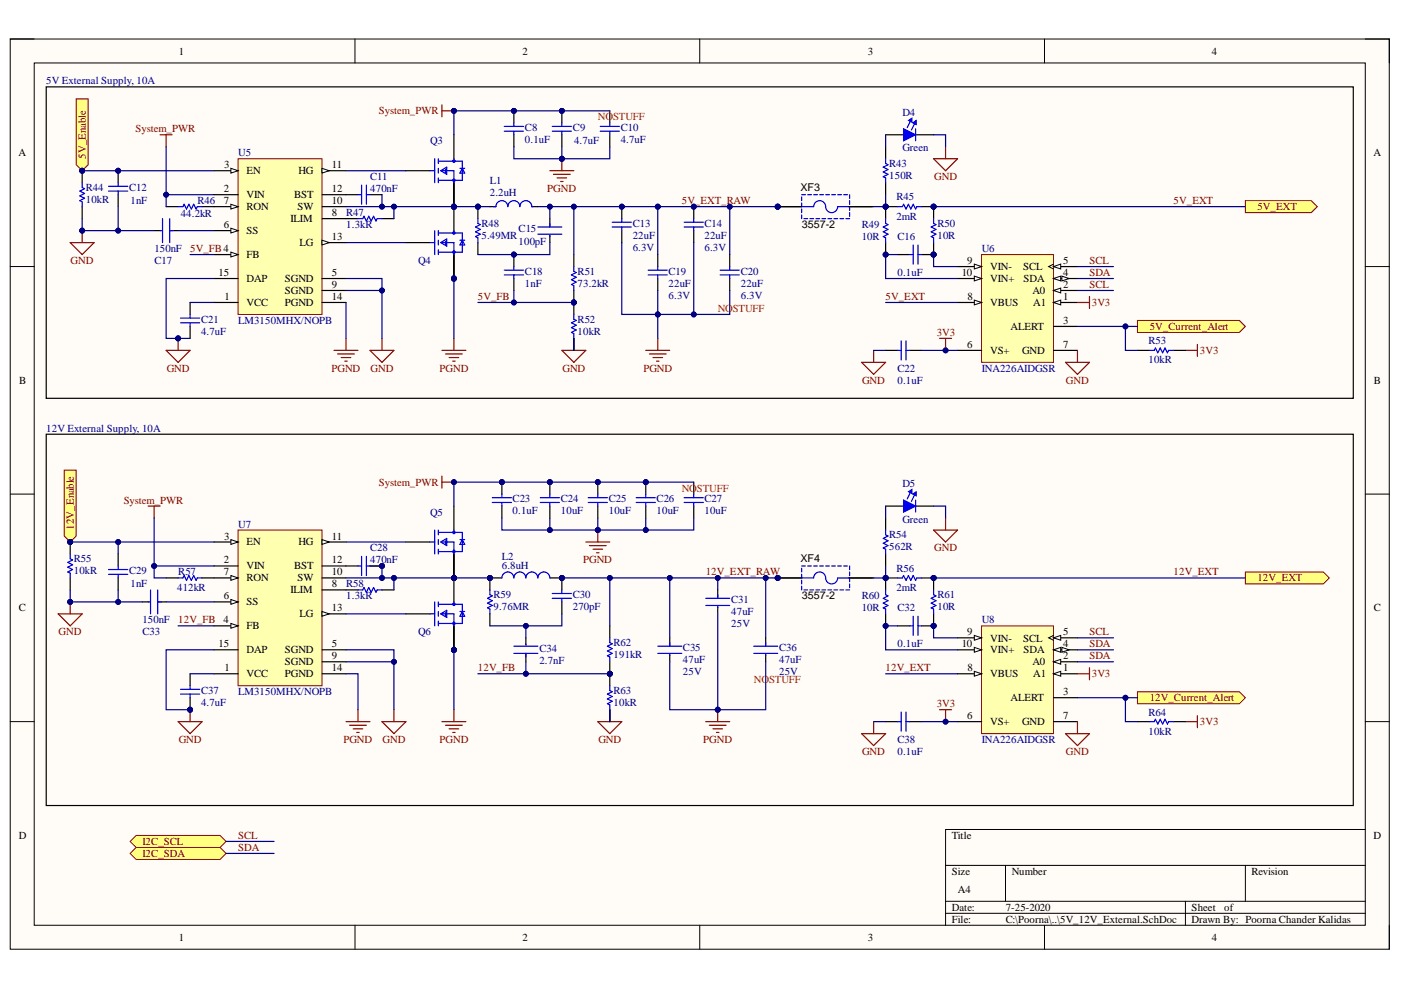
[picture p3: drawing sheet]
<svg xmlns="http://www.w3.org/2000/svg" width="297mm" height="210mm" viewBox="0 0 297 210" stroke-linecap="round" stroke-linejoin="round" font-family="sans-serif">
<defs><g id="words">
<g font-size="2.3">
<text x="37.9" y="11.6">1</text>
<text x="110.8" y="11.6">2</text>
<text x="184" y="11.6">3</text>
<text x="257" y="11.6">4</text>
<text x="3.9" y="33.1">A</text>
<text x="47.5" y="35.7">3</text>
<text x="70.4" y="35.7">11</text>
<text x="291.2" y="33.1">A</text>
<text x="47.4" y="40.7">2</text>
<text x="52.3" y="42">VIN</text>
<text x="52.3" y="36.9">EN</text>
<text x="62.3" y="42">BST</text>
<text x="63.3" y="36.9">HG</text>
<text x="70.4" y="40.7">12</text>
<text x="169.8" y="40.5">XF3</text>
<text x="47.4" y="43.3">7</text>
<text x="52.3" y="44.5">RON</text>
<text x="61.6" y="47.1">ILIM</text>
<text x="63.1" y="44.5">SW</text>
<text x="70.4" y="45.8">8</text>
<text x="70.4" y="43.3">10</text>
<text x="47.4" y="48.3">6</text>
<text x="52.3" y="49.7">SS</text>
<text x="63.5" y="52.2">LG</text>
<text x="70.4" y="50.9">13</text>
<text x="170" y="48.4">3557-2</text>
<text x="46.4" y="58.5">15</text>
<text x="52.3" y="54.7">FB</text>
<text x="52.3" y="59.8">DAP</text>
<text x="60.4" y="59.8">SGND</text>
<text x="70.4" y="58.5">5</text>
<text x="203.9" y="58.5">10</text>
<text x="205" y="56">9</text>
<text x="209.9" y="57.3">VIN-</text>
<text x="209.9" y="59.8">VIN+</text>
<text x="216.9" y="57.3">SCL</text>
<text x="217" y="59.8">SDA</text>
<text x="225.4" y="58.5">4</text>
<text x="225.4" y="56">5</text>
<text x="47.6" y="63.6">1</text>
<text x="52.3" y="64.9">VCC</text>
<text x="60.4" y="62.3">SGND</text>
<text x="60.4" y="64.9">PGND</text>
<text x="70.4" y="61.1">9</text>
<text x="70.4" y="63.6">14</text>
<text x="205.1" y="63.6">8</text>
<text x="209.9" y="64.9">VBUS</text>
<text x="218.9" y="62.3">A0</text>
<text x="219.1" y="64.9">A1</text>
<text x="225.4" y="63.6">1</text>
<text x="225.4" y="61.1">2</text>
<text x="214.2" y="70">ALERT</text>
<text x="225.4" y="68.7">3</text>
<text x="205" y="73.8">6</text>
<text x="209.9" y="75">VS+</text>
<text x="216.7" y="75">GND</text>
<text x="225.4" y="73.8">7</text>
<text x="4.1" y="81.4">B</text>
<text x="291.3" y="81.4">B</text>
<text x="47.4" y="119.5">2</text>
<text x="47.5" y="114.4">3</text>
<text x="52.3" y="115.7">EN</text>
<text x="63.3" y="115.7">HG</text>
<text x="70.4" y="114.4">11</text>
<text x="70.4" y="119.5">12</text>
<text x="169.8" y="119.2">XF4</text>
<text x="47.4" y="122">7</text>
<text x="52.3" y="120.7">VIN</text>
<text x="52.3" y="123.3">RON</text>
<text x="61.6" y="125.8">ILIM</text>
<text x="62.3" y="120.7">BST</text>
<text x="63.1" y="123.3">SW</text>
<text x="70.4" y="124.5">8</text>
<text x="70.4" y="122">10</text>
<text x="4" y="129.6">C</text>
<text x="47.4" y="127.1">6</text>
<text x="52.3" y="128.3">SS</text>
<text x="63.5" y="130.9">LG</text>
<text x="70.4" y="129.6">13</text>
<text x="170" y="127.1">3557-2</text>
<text x="291.3" y="129.6">C</text>
<text x="46.4" y="137.3">15</text>
<text x="47.4" y="132.1">4</text>
<text x="52.3" y="133.4">FB</text>
<text x="70.4" y="137.3">5</text>
<text x="203.9" y="137.3">10</text>
<text x="205" y="134.7">9</text>
<text x="209.9" y="136">VIN-</text>
<text x="216.9" y="136">SCL</text>
<text x="225.4" y="137.3">4</text>
<text x="225.4" y="134.7">5</text>
<text x="47.6" y="142.4">1</text>
<text x="52.3" y="143.6">VCC</text>
<text x="52.3" y="138.6">DAP</text>
<text x="60.4" y="138.6">SGND</text>
<text x="60.4" y="141.1">SGND</text>
<text x="60.4" y="143.6">PGND</text>
<text x="70.4" y="139.8">9</text>
<text x="70.4" y="142.4">14</text>
<text x="205.1" y="142.4">8</text>
<text x="209.9" y="143.6">VBUS</text>
<text x="209.9" y="138.6">VIN+</text>
<text x="217" y="138.6">SDA</text>
<text x="218.9" y="141.1">A0</text>
<text x="219.1" y="143.6">A1</text>
<text x="225.4" y="142.4">1</text>
<text x="225.4" y="139.8">2</text>
<text x="214.2" y="148.7">ALERT</text>
<text x="225.4" y="147.4">3</text>
<text x="205" y="152.5">6</text>
<text x="209.9" y="153.8">VS+</text>
<text x="216.7" y="153.8">GND</text>
<text x="225.4" y="152.5">7</text>
<text x="4" y="177.8">D</text>
<text x="201.8" y="177.8">Title</text>
<text x="291.2" y="177.8">D</text>
<text x="201.8" y="185.5">Size</text>
<text x="214.5" y="185.5">Number</text>
<text x="265.3" y="185.5">Revision</text>
<text x="203.1" y="189.3">A4</text>
<text x="201.8" y="193.1">Date:</text>
<text x="201.8" y="195.7">File:</text>
<text x="213.2" y="193.1">7-25-2020</text>
<text x="213.2" y="195.7">C:\Poorna\..\5V_12V_External.SchDoc</text>
<text x="252.6" y="193.1">Sheet</text>
<text x="252.6" y="195.7">Drawn By: Poorna Chander Kalidas</text>
<text x="259.6" y="193.1">of</text>
<text x="37.9" y="199.5">1</text>
<text x="110.8" y="199.5">2</text>
<text x="184" y="199.5">3</text>
<text x="257" y="199.5">4</text>
</g>
<g font-size="2.3" fill="#000080">
<text x="9.8" y="17.9">5V External Supply, 10A</text>
<text x="111.3" y="27.8">C8</text>
<text x="121.5" y="27.8">C9</text>
<text x="131.6" y="27.8">C10</text>
<text x="191.3" y="24.5">D4</text>
<text x="50.5" y="33.1">U5</text>
<text x="91.2" y="30.6">Q3</text>
<text x="111.3" y="30.3">0.1uF</text>
<text x="121.7" y="30.6">4.7uF</text>
<text x="131.6" y="30.3">4.7uF</text>
<text x="188.5" y="35.4">R43</text>
<text x="191.3" y="32.1">Green</text>
<text x="18.2" y="40.5">R44</text>
<text x="27.4" y="40.5">C12</text>
<text x="78.5" y="40.7">470nF</text>
<text x="78.5" y="38.2">C11</text>
<text x="103.9" y="41.5">2.2uH</text>
<text x="103.9" y="38.9">L1</text>
<text x="188.5" y="37.9">150R</text>
<text x="18.2" y="43">10kR</text>
<text x="27.7" y="43.3">1nF</text>
<text x="38.3" y="46">44.2kR</text>
<text x="41.9" y="43.3">R46</text>
<text x="73.4" y="45.8">R47</text>
<text x="190.1" y="46.6">2mR</text>
<text x="190.1" y="42.5">R45</text>
<text x="32.7" y="53.5">150nF</text>
<text x="73.4" y="48.3">1.3kR</text>
<text x="102.1" y="50.7">5.49MR</text>
<text x="102.1" y="48.1">R48</text>
<text x="110" y="52">100pF</text>
<text x="110" y="49.1">C15</text>
<text x="134.1" y="50.7">22uF</text>
<text x="134.1" y="53.2">6.3V</text>
<text x="134.1" y="48.1">C13</text>
<text x="149.4" y="50.7">22uF</text>
<text x="149.4" y="53.2">6.3V</text>
<text x="149.4" y="48.1">C14</text>
<text x="182.7" y="50.9">10R</text>
<text x="182.7" y="48.3">R49</text>
<text x="190.3" y="50.9">C16</text>
<text x="198.8" y="50.7">10R</text>
<text x="198.8" y="48.1">R50</text>
<text x="208.2" y="53.5">U6</text>
<text x="32.7" y="56">C17</text>
<text x="88.6" y="56">Q4</text>
<text x="111.3" y="58.3">C18</text>
<text x="122.5" y="58.3">R51</text>
<text x="141.8" y="58.3">C19</text>
<text x="157.1" y="58.3">C20</text>
<text x="190.3" y="58.5">0.1uF</text>
<text x="111.3" y="60.8">1nF</text>
<text x="122.5" y="60.8">73.2kR</text>
<text x="141.8" y="60.8">22uF</text>
<text x="141.8" y="63.4">6.3V</text>
<text x="157.1" y="60.8">22uF</text>
<text x="157.1" y="63.4">6.3V</text>
<text x="42.6" y="71">4.7uF</text>
<text x="42.6" y="68.4">C21</text>
<text x="50.5" y="68.7">LM3150MHX/NOPB</text>
<text x="122.5" y="71">10kR</text>
<text x="122.5" y="68.4">R52</text>
<text x="243.5" y="77">10kR</text>
<text x="243.5" y="73">R53</text>
<text x="190.3" y="81.4">0.1uF</text>
<text x="190.3" y="78.8">C22</text>
<text x="208.2" y="78.8">INA226AIDGSR</text>
<text x="9.8" y="91.5">12V External Supply, 10A</text>
<text x="108.7" y="106.5">C23</text>
<text x="118.9" y="106.5">C24</text>
<text x="129.1" y="106.5">C25</text>
<text x="139.2" y="106.5">C26</text>
<text x="149.4" y="106.5">C27</text>
<text x="191.3" y="103.2">D5</text>
<text x="50.5" y="111.9">U7</text>
<text x="91.2" y="109.3">Q5</text>
<text x="108.7" y="109.1">0.1uF</text>
<text x="118.9" y="109.1">10uF</text>
<text x="129.1" y="109.1">10uF</text>
<text x="139.2" y="109.1">10uF</text>
<text x="149.4" y="109.1">10uF</text>
<text x="191.3" y="110.8">Green</text>
<text x="15.6" y="119.2">R55</text>
<text x="78.5" y="119.5">470nF</text>
<text x="78.5" y="116.9">C28</text>
<text x="106.4" y="118.7">L2</text>
<text x="188.5" y="116.7">562R</text>
<text x="188.5" y="114.1">R54</text>
<text x="15.6" y="121.7">10kR</text>
<text x="27.4" y="121.7">C29</text>
<text x="27.7" y="124.5">1nF</text>
<text x="37.6" y="125.3">412kR</text>
<text x="37.8" y="122">R57</text>
<text x="73.4" y="124.5">R58</text>
<text x="106.4" y="120.7">6.8uH</text>
<text x="190.1" y="125.3">2mR</text>
<text x="190.1" y="121.2">R56</text>
<text x="73.4" y="127.1">1.3kR</text>
<text x="104.6" y="129.3">9.76MR</text>
<text x="104.6" y="126.8">R59</text>
<text x="121.5" y="129.3">270pF</text>
<text x="121.5" y="126.8">C30</text>
<text x="155" y="130.4">47uF</text>
<text x="155" y="127.8">C31</text>
<text x="182.7" y="129.6">10R</text>
<text x="182.7" y="127.1">R60</text>
<text x="190.3" y="129.6">C32</text>
<text x="198.8" y="129.3">10R</text>
<text x="198.8" y="126.8">R61</text>
<text x="30.2" y="132.1">150nF</text>
<text x="30.2" y="134.7">C33</text>
<text x="88.6" y="134.7">Q6</text>
<text x="130.1" y="137">R62</text>
<text x="155" y="132.9">25V</text>
<text x="190.3" y="137.3">0.1uF</text>
<text x="208.2" y="132.1">U8</text>
<text x="114.4" y="140.8">2.7nF</text>
<text x="114.4" y="138.3">C34</text>
<text x="130.1" y="139.6">191kR</text>
<text x="144.8" y="140.6">47uF</text>
<text x="144.8" y="143.1">25V</text>
<text x="144.8" y="138">C35</text>
<text x="165.2" y="140.6">47uF</text>
<text x="165.2" y="143.1">25V</text>
<text x="165.2" y="138">C36</text>
<text x="42.6" y="149.7">4.7uF</text>
<text x="42.6" y="147.2">C37</text>
<text x="50.5" y="147.4">LM3150MHX/NOPB</text>
<text x="130.1" y="149.7">10kR</text>
<text x="130.1" y="147.2">R63</text>
<text x="243.5" y="155.8">10kR</text>
<text x="243.5" y="151.7">R64</text>
<text x="190.3" y="160.1">0.1uF</text>
<text x="190.3" y="157.6">C38</text>
<text x="208.2" y="157.6">INA226AIDGSR</text>
</g>
<g font-size="2.3" fill="#800000">
<text x="28.8" y="28">System_PWR</text>
<text x="80.4" y="24.2">System_PWR</text>
<text x="18.2" y="33.7" transform="rotate(-90 18.2 33.7)">5V_Enable</text>
<text x="116" y="40.7">PGND</text>
<text x="198.1" y="38.2">GND</text>
<text x="144.5" y="43.3">5V_EXT_RAW</text>
<text x="248.8" y="43.3">5V_EXT</text>
<text x="266.6" y="44.5">5V_EXT</text>
<text x="40.3" y="53.5">5V_FB4</text>
<text x="15" y="56">GND</text>
<text x="231" y="56">SCL</text>
<text x="231" y="58.5">SDA</text>
<text x="101.3" y="63.6">5V_FB</text>
<text x="187.8" y="63.6">5V_EXT</text>
<text x="231" y="61.1">SCL</text>
<text x="231.5" y="64.9">3V3</text>
<text x="198.6" y="71.2">3V3</text>
<text x="243.8" y="70">5V_Current_Alert</text>
<text x="254.4" y="75">3V3</text>
<text x="35.4" y="78.8">GND</text>
<text x="70.3" y="78.8">PGND</text>
<text x="78.6" y="78.8">GND</text>
<text x="93.2" y="78.8">PGND</text>
<text x="119.3" y="78.8">GND</text>
<text x="136.4" y="78.8">PGND</text>
<text x="182.8" y="81.4">GND</text>
<text x="226" y="81.4">GND</text>
<text x="26.2" y="106.8">System_PWR</text>
<text x="80.4" y="103">System_PWR</text>
<text x="15.6" y="112.4" transform="rotate(-90 15.6 112.4)">12V_Enable</text>
<text x="123.7" y="119.5">PGND</text>
<text x="198.1" y="116.9">GND</text>
<text x="149.6" y="122">12V_EXT_RAW</text>
<text x="248.8" y="122">12V_EXT</text>
<text x="266.6" y="123.3">12V_EXT</text>
<text x="12.4" y="134.7">GND</text>
<text x="37.8" y="132.1">12V_FB</text>
<text x="231" y="134.7">SCL</text>
<text x="231" y="137.3">SDA</text>
<text x="101.3" y="142.4">12V_FB</text>
<text x="187.8" y="142.4">12V_EXT</text>
<text x="231" y="139.8">SDA</text>
<text x="231.5" y="143.6">3V3</text>
<text x="198.6" y="150">3V3</text>
<text x="243.8" y="148.7">12V_Current_Alert</text>
<text x="254.4" y="153.8">3V3</text>
<text x="37.9" y="157.6">GND</text>
<text x="72.8" y="157.6">PGND</text>
<text x="81.1" y="157.6">GND</text>
<text x="93.2" y="157.6">PGND</text>
<text x="126.9" y="157.6">GND</text>
<text x="149.1" y="157.6">PGND</text>
<text x="182.8" y="160.1">GND</text>
<text x="226" y="160.1">GND</text>
<text x="30.2" y="179.2">I2C_SCL</text>
<text x="50.5" y="177.8">SCL</text>
<text x="30.2" y="181.7">I2C_SDA</text>
<text x="50.5" y="180.5">SDA</text>
</g>
<g font-size="2.3" fill="#f00">
<text x="126.8" y="25.5">NOSTUFF</text>
<text x="152.2" y="66.2">NOSTUFF</text>
<text x="144.5" y="104.3">NOSTUFF</text>
<text x="159.9" y="144.9">NOSTUFF</text>
</g>
</g></defs>
<path d="M2.2 8.3h292.4v193h-292.4z" fill-rule="evenodd" fill="#fffcf8"/>
<path d="M2.2 8.3h292.4v193h-292.4z" fill="none" stroke="#000" stroke-width=".21"/>
<path d="M7.3 13.4h282.2v182.8h-282.2z" fill-rule="evenodd" fill="#fffcf8"/>
<g fill="none" stroke="#000" stroke-width=".21">
<path d="M2.2 8.3h5.1M7.3 13.4h282.2v182.8h-282.2zM75.3 8.3v5M148.4 8.3v5M221.5 8.3v5.1M289.5 8.3h5.1v5.1M2.2 56.5h5.1M289.5 56.5h5.1M2.2 104.8h5.1M289.5 104.8h5.1M2.2 153h5.1M289.5 153h5.1"/>
<path d="M289.5 175.9h-89v20.3M75.3 196.2v5.1M148.4 196.2v5.1M200.5 183.5h89M200.5 191.1h89M200.5 193.6h89M213.2 183.5v7.6M221.5 196.2v5.1M251.3 191.1v5.1M264 183.5v7.6M294.6 196.2v5.1"/>
</g>
<path d="M9.8 18.4h277.1v66.1h-277.1z" fill="none" stroke="#000" stroke-width=".25"/>
<path d="M50.5 33.7h17.8v33h-17.8z" fill-rule="evenodd" fill="#ffffb0"/>
<path d="M50.5 33.7h17.8v33h-17.8z" fill="none" stroke="#800000" stroke-width=".21"/>
<path d="M45.4 36.2h5.1M45.4 41.3h5.1M45.4 64.1h5.1" fill="none" stroke="#000" stroke-width=".25"/>
<path d="M49 35.7l1.5 .5-1.5 .5z" fill="#f8fcff"/>
<path d="M49 35.7l1.5 .5-1.5 .5z" fill="none" stroke="#000" stroke-width=".21"/>
<path d="M45.4 54h5.1" fill="none" stroke="#000" stroke-width=".25"/>
<path d="M49 53.5l1.5 .5-1.5 .5z" fill="#f8fcff"/>
<path d="M49 53.5l1.5 .5-1.5 .5z" fill="none" stroke="#000" stroke-width=".21"/>
<path d="M45.4 48.9h5.1M68.3 59.1h5.1" fill="none" stroke="#000" stroke-width=".25"/>
<path d="M49 48.4l1.5 .5-1.5 .5z" fill="#f8fcff"/>
<path d="M49 48.4l1.5 .5-1.5 .5z" fill="none" stroke="#000" stroke-width=".21"/>
<path d="M45.4 43.8h5.1" fill="none" stroke="#000" stroke-width=".25"/>
<path d="M49 43.3l1.5 .5-1.5 .5z" fill="#f8fcff"/>
<path d="M49 43.3l1.5 .5-1.5 .5z" fill="none" stroke="#000" stroke-width=".21"/>
<path d="M68.3 36.2h5.1M68.3 46.4h5.1M68.3 43.8h5.1M68.3 61.6h5.1" fill="none" stroke="#000" stroke-width=".25"/>
<path d="M68.3 35.7l1.5 .5-1.5 .5z" fill="#f8fcff"/>
<path d="M68.3 35.7l1.5 .5-1.5 .5z" fill="none" stroke="#000" stroke-width=".21"/>
<path d="M68.3 41.3h5.1M68.3 51.4h5.1" fill="none" stroke="#000" stroke-width=".25"/>
<path d="M68.3 50.9l1.5 .5-1.5 .5z" fill="#f8fcff"/>
<path d="M68.3 50.9l1.5 .5-1.5 .5z" fill="none" stroke="#000" stroke-width=".21"/>
<path d="M45.4 59.1h5.1M68.3 64.1h5.1" fill="none" stroke="#000" stroke-width=".25"/>
<path d="M14.9 51.4h5.1l-2.6 2.6zM17.4 48.9v2.5" fill="none" stroke="#800000" stroke-width=".25"/>
<circle cx="17.4" cy="48.9" r=".51" fill="#000080"/>
<circle cx="17.4" cy="48.9" r=".51" fill="none" stroke="#000080" stroke-width=".21"/>
<path d="M16.2 21h2.5v13.9l-1.3 1.3-1.2-1.3z" fill-rule="evenodd" fill="#ffff80"/>
<path d="M16.2 21h2.5v13.9l-1.3 1.3-1.2-1.3z" fill="none" stroke="#800000" stroke-width=".21"/>
<circle cx="17.4" cy="36.2" r=".51" fill="#000080"/>
<circle cx="17.4" cy="36.2" r=".51" fill="none" stroke="#000080" stroke-width=".21"/>
<path d="M70.8 74.3h5.1M71.6 75h3.5M72.3 75.8h2.1M73.1 76.6h.5M73.4 71.7v2.6M78.4 74.3h5.1l-2.5 2.5zM81 71.7v2.6M12.3 130.2h5.1l-2.5 2.5zM14.9 127.6v2.6" fill="none" stroke="#800000" stroke-width=".25"/>
<path d="M9.8 92.1h277.1v78.7h-277.1z" fill="none" stroke="#000" stroke-width=".25"/>
<circle cx="14.9" cy="127.6" r=".51" fill="#000080"/>
<circle cx="14.9" cy="127.6" r=".51" fill="none" stroke="#000080" stroke-width=".21"/>
<path d="M13.6 99.7h2.6v14l-1.3 1.2-1.3-1.2z" fill-rule="evenodd" fill="#ffff80"/>
<path d="M13.6 99.7h2.6v14l-1.3 1.2-1.3-1.2z" fill="none" stroke="#800000" stroke-width=".21"/>
<circle cx="14.9" cy="114.9" r=".51" fill="#000080"/>
<circle cx="14.9" cy="114.9" r=".51" fill="none" stroke="#000080" stroke-width=".21"/>
<path d="M35.2 74.3h5.1l-2.5 2.5zM37.8 71.7v2.6" fill="none" stroke="#800000" stroke-width=".25"/>
<circle cx="37.8" cy="71.7" r=".51" fill="#000080"/>
<circle cx="37.8" cy="71.7" r=".51" fill="none" stroke="#000080" stroke-width=".21"/>
<path d="M73.4 41.3h2.5M78.4 41.3h2.6M40.3 64.1v2.6M40.3 69.2v2.5" fill="none" stroke="#000" stroke-width=".25"/>
<path d="M76.7 39.2v4.1M77.7 39.2v4.1M75.9 41.3h.8M77.7 41.3h.7M38.3 67.4h4M38.3 68.4h4M40.3 66.7v.7M40.3 68.4v.8" fill="none" stroke="#00f" stroke-width=".25"/>
<circle cx="25.1" cy="36.2" r=".51" fill="#000080"/>
<circle cx="25.1" cy="36.2" r=".51" fill="none" stroke="#000080" stroke-width=".21"/>
<path d="M25.1 36.2v2.5M25.1 41.3v2.5" fill="none" stroke="#000" stroke-width=".25"/>
<circle cx="25.1" cy="36.2" r=".51" fill="#000080"/>
<circle cx="25.1" cy="36.2" r=".51" fill="none" stroke="#000080" stroke-width=".21"/>
<path d="M23 39.5h4.1M25.1 38.7v.8M23 40.5h4.1M25.1 40.5v.8M33.9 48.9h.3M34.5 46.4v5M36 46.4v5M36 48.9h.7M37.8 43.8h1l.2-.5 .5 1 .5-1 .6 1 .5-1 .5 1 .2-.5h1" fill="none" stroke="#00f" stroke-width=".25"/>
<path d="M32.7 48.9h1.5M35.2 43.8h2.6M36 48.9h1.8M42.8 43.8h2.6" fill="none" stroke="#000" stroke-width=".25"/>
<circle cx="96.2" cy="43.8" r=".51" fill="#000080"/>
<circle cx="96.2" cy="43.8" r=".51" fill="none" stroke="#000080" stroke-width=".21"/>
<circle cx="96.2" cy="43.8" r=".51" fill="#000080"/>
<circle cx="96.2" cy="43.8" r=".51" fill="none" stroke="#000080" stroke-width=".21"/>
<circle cx="96.2" cy="43.8" r=".51" fill="#000080"/>
<circle cx="96.2" cy="43.8" r=".51" fill="none" stroke="#000080" stroke-width=".21"/>
<g fill="none" stroke="#00f" stroke-width=".25">
<path d="M91.2 36.2h1M92.2 33.7v5M92.9 33.7v1M92.9 35.7v1M92.9 37.7v1M92.9 34.2h5.1v4h-5.1M93.4 36.2l1.3-.8v1.6zM93.7 36.2h2.5M94.5 35.9v.8M96.2 33.7v.5M97.5 35.7h1M98 35.7l.5 1h-1z"/>
<circle cx="96.2" cy="38.2" r=".25"/>
<circle cx="96.2" cy="34.2" r=".25"/>
</g>
<path d="M86.1 36.2h5.1M96.2 38.7v5.1" fill="none" stroke="#000" stroke-width=".25"/>
<circle cx="96.2" cy="43.8" r=".51" fill="#000080"/>
<circle cx="96.2" cy="43.8" r=".51" fill="none" stroke="#000080" stroke-width=".21"/>
<path d="M96.2 28.6v5.1M96.2 38.7v5.1" fill="none" stroke="#000" stroke-width=".25"/>
<circle cx="96.2" cy="43.8" r=".51" fill="#000080"/>
<circle cx="96.2" cy="43.8" r=".51" fill="none" stroke="#000080" stroke-width=".21"/>
<path d="M96.2 38.7v5.1" fill="none" stroke="#000" stroke-width=".25"/>
<circle cx="96.2" cy="43.8" r=".51" fill="#000080"/>
<circle cx="96.2" cy="43.8" r=".51" fill="none" stroke="#000080" stroke-width=".21"/>
<path d="M96.2 36.2v2.5" fill="none" stroke="#00f" stroke-width=".25"/>
<path d="M93.7 22.2v2.6M93.7 23.5h2.5M93.7 74.3h5.1M94.5 75h3.5M95.2 75.8h2.1M96 76.6h.5M96.2 71.7v2.6" fill="none" stroke="#800000" stroke-width=".25"/>
<circle cx="96.2" cy="23.5" r=".51" fill="#000080"/>
<circle cx="96.2" cy="23.5" r=".51" fill="none" stroke="#000080" stroke-width=".21"/>
<circle cx="109" cy="23.5" r=".51" fill="#000080"/>
<circle cx="109" cy="23.5" r=".51" fill="none" stroke="#000080" stroke-width=".21"/>
<path d="M109 23.5v2.5M109 28.6v2.5" fill="none" stroke="#000" stroke-width=".25"/>
<circle cx="109" cy="23.5" r=".51" fill="#000080"/>
<circle cx="109" cy="23.5" r=".51" fill="none" stroke="#000080" stroke-width=".21"/>
<path d="M106.9 26.8h4.1M106.9 27.8h4.1M109 26v.8M109 27.8v.8" fill="none" stroke="#00f" stroke-width=".25"/>
<path d="M116.6 36.2h5.1M117.3 37h3.6M118.1 37.7h2M118.9 38.5h.5M119.1 33.7v2.5" fill="none" stroke="#800000" stroke-width=".25"/>
<circle cx="119.1" cy="33.7" r=".51" fill="#000080"/>
<circle cx="119.1" cy="33.7" r=".51" fill="none" stroke="#000080" stroke-width=".21"/>
<path d="M103.9 43.8h1.2M112.8 43.8h1.2" fill="none" stroke="#000" stroke-width=".25"/>
<path d="M104.6 43.8h.5a1.27 1.27 0 0 1 1.3-1.3 1.27 1.27 0 0 1 1.3 1.3 1.27 1.27 0 0 1 1.2-1.3 1.27 1.27 0 0 1 1.3 1.3 1.27 1.27 0 0 1 1.3-1.3 1.27 1.27 0 0 1 1.3 1.3h.2" fill="none" stroke="#00f" stroke-width=".25"/>
<circle cx="119.1" cy="23.5" r=".51" fill="#000080"/>
<circle cx="119.1" cy="23.5" r=".51" fill="none" stroke="#000080" stroke-width=".21"/>
<path d="M119.1 23.5v2.5" fill="none" stroke="#000" stroke-width=".25"/>
<circle cx="119.1" cy="23.5" r=".51" fill="#000080"/>
<circle cx="119.1" cy="23.5" r=".51" fill="none" stroke="#000080" stroke-width=".21"/>
<path d="M119.1 28.6v2.5M129.3 23.5v2.5M129.3 28.6v2.5" fill="none" stroke="#000" stroke-width=".25"/>
<path d="M117.1 27.8h4.1M117.1 26.8h4.1M119.1 26v.8M119.1 27.8v.8M127.3 27.8h4M127.3 26.8h4M129.3 26v.8M129.3 27.8v.8" fill="none" stroke="#00f" stroke-width=".25"/>
<path d="M119.1 74.3h5.1l-2.5 2.5zM121.7 71.7v2.6" fill="none" stroke="#800000" stroke-width=".25"/>
<circle cx="109" cy="54" r=".51" fill="#000080"/>
<circle cx="109" cy="54" r=".51" fill="none" stroke="#000080" stroke-width=".21"/>
<path d="M109 54v2.5M109 59.1v2.5" fill="none" stroke="#000" stroke-width=".25"/>
<circle cx="109" cy="54" r=".51" fill="#000080"/>
<circle cx="109" cy="54" r=".51" fill="none" stroke="#000080" stroke-width=".21"/>
<path d="M106.9 57.3h4.1M106.9 58.3h4.1M109 56.5v.8M109 58.3v.8M114 48.1h5.1M114 49.7h5.1M116.6 47.4v.7M116.6 49.9v.3" fill="none" stroke="#00f" stroke-width=".25"/>
<path d="M116.6 46.4v1.7M116.6 49.9v1.5" fill="none" stroke="#000" stroke-width=".25"/>
<circle cx="101.3" cy="43.8" r=".51" fill="#000080"/>
<circle cx="101.3" cy="43.8" r=".51" fill="none" stroke="#000080" stroke-width=".21"/>
<path d="M101.3 43.8v2.6M101.3 51.4v2.6" fill="none" stroke="#000" stroke-width=".25"/>
<circle cx="101.3" cy="43.8" r=".51" fill="#000080"/>
<circle cx="101.3" cy="43.8" r=".51" fill="none" stroke="#000080" stroke-width=".21"/>
<path d="M101.3 46.4v1l.5 .2-1 .5 1 .5-1 .5 1 .6-1 .5 .5 .2v1" fill="none" stroke="#00f" stroke-width=".25"/>
<circle cx="121.7" cy="64.1" r=".51" fill="#000080"/>
<circle cx="121.7" cy="64.1" r=".51" fill="none" stroke="#000080" stroke-width=".21"/>
<path d="M121.7 61.6v2.5" fill="none" stroke="#000" stroke-width=".25"/>
<circle cx="121.7" cy="64.1" r=".51" fill="#000080"/>
<circle cx="121.7" cy="64.1" r=".51" fill="none" stroke="#000080" stroke-width=".21"/>
<path d="M73.4 46.4h2.5M81 46.4h2.5M121.7 54v2.5" fill="none" stroke="#000" stroke-width=".25"/>
<path d="M75.9 46.4h1l.3-.6 .5 1.1 .5-1.1 .5 1.1 .5-1.1 .5 1.1 .3-.5h1M121.7 56.5v1l.5 .3-1 .5 1 .5-1 .5 1 .5-1 .5 .5 .3v1" fill="none" stroke="#00f" stroke-width=".25"/>
<circle cx="164.9" cy="43.8" r=".51" fill="#000080"/>
<circle cx="164.9" cy="43.8" r=".51" fill="none" stroke="#000080" stroke-width=".21"/>
<circle cx="164.9" cy="43.8" r=".51" fill="#000080"/>
<circle cx="164.9" cy="43.8" r=".51" fill="none" stroke="#000080" stroke-width=".21"/>
<path d="M164.9 43.8h5.1M180.1 43.8h5.1" fill="none" stroke="#000" stroke-width=".25"/>
<circle cx="164.9" cy="43.8" r=".51" fill="#000080"/>
<circle cx="164.9" cy="43.8" r=".51" fill="none" stroke="#000080" stroke-width=".21"/>
<g fill="none" stroke="#00f" stroke-width=".25">
<path d="M170 43v.8h2.5a1.27 1.27 0 0 1 1.3-1.3 1.27 1.27 0 0 1 1.3 1.3 1.27 1.27 0 0 0 1.2 1.3 1.27 1.27 0 0 0 1.3-1.3h2.5v.8M170 41.3h.8M170 41.8v.7M170 44.3v.8M170 45.6v.8M170.4 46.4h.8M171.2 41.3h.8M171.7 46.4h.8M172.5 41.3h.8M173 46.4h.8M173.8 41.3h.8M174.3 46.4h.8"/>
<path d="M175.1 41.3h.8M175.5 46.4h.8M176.3 41.3h.8M176.8 46.4h.8M177.6 41.3h.8M178.1 46.4h.8M178.9 41.3h.8M179.3 46.4h.8M180.1 41.3v.8M180.1 42.5v.8M180.1 45.1v.8"/>
</g>
<path d="M164.9 43.8h5.1" fill="none" stroke="#000" stroke-width=".25"/>
<circle cx="164.9" cy="43.8" r=".51" fill="#000080"/>
<circle cx="164.9" cy="43.8" r=".51" fill="none" stroke="#000080" stroke-width=".21"/>
<path d="M179.9 43.8h5.1" fill="none" stroke="#000" stroke-width=".25"/>
<circle cx="131.8" cy="43.8" r=".51" fill="#000080"/>
<circle cx="131.8" cy="43.8" r=".51" fill="none" stroke="#000080" stroke-width=".21"/>
<path d="M131.8 43.8v2.6" fill="none" stroke="#000" stroke-width=".25"/>
<circle cx="131.8" cy="43.8" r=".51" fill="#000080"/>
<circle cx="131.8" cy="43.8" r=".51" fill="none" stroke="#000080" stroke-width=".21"/>
<path d="M131.8 48.9v2.5" fill="none" stroke="#000" stroke-width=".25"/>
<path d="M129.8 48.1h4.1M129.8 47.1h4.1M131.8 46.4v.7M131.8 48.1v.8" fill="none" stroke="#00f" stroke-width=".25"/>
<circle cx="147.1" cy="43.8" r=".51" fill="#000080"/>
<circle cx="147.1" cy="43.8" r=".51" fill="none" stroke="#000080" stroke-width=".21"/>
<path d="M147.1 43.8v2.6" fill="none" stroke="#000" stroke-width=".25"/>
<circle cx="147.1" cy="43.8" r=".51" fill="#000080"/>
<circle cx="147.1" cy="43.8" r=".51" fill="none" stroke="#000080" stroke-width=".21"/>
<path d="M147.1 48.9v2.5" fill="none" stroke="#000" stroke-width=".25"/>
<path d="M145.1 48.1h4M145.1 47.1h4M147.1 46.4v.7M147.1 48.1v.8" fill="none" stroke="#00f" stroke-width=".25"/>
<path d="M208.1 54h15.3v22.8h-15.3z" fill-rule="evenodd" fill="#ffffb0"/>
<path d="M208.1 54h15.3v22.8h-15.3z" fill="none" stroke="#800000" stroke-width=".21"/>
<path d="M223.4 64.1h5" fill="none" stroke="#000" stroke-width=".25"/>
<path d="M223.4 64.1l1.5-.5v1z" fill="#f8fcff"/>
<path d="M223.4 64.1l1.5-.5v1z" fill="none" stroke="#000" stroke-width=".21"/>
<path d="M223.4 61.6h5" fill="none" stroke="#000" stroke-width=".25"/>
<path d="M223.4 61.6l1.5-.5v1z" fill="#f8fcff"/>
<path d="M223.4 61.6l1.5-.5v1z" fill="none" stroke="#000" stroke-width=".21"/>
<path d="M223.4 59.1h5M223.4 69.2h5" fill="none" stroke="#000" stroke-width=".25"/>
<path d="M223.4 59.1l1.5-.6v1.1z" fill="#f8fcff"/>
<path d="M223.4 59.1l1.5-.6v1.1z" fill="none" stroke="#000" stroke-width=".21"/>
<path d="M225.1 58.5l1.6 .6-1.6 .5z" fill="#f8fcff"/>
<path d="M225.1 58.5l1.6 .6-1.6 .5z" fill="none" stroke="#000" stroke-width=".21"/>
<path d="M223.4 56.5h5" fill="none" stroke="#000" stroke-width=".25"/>
<path d="M223.4 56.5l1.5-.5v1z" fill="#f8fcff"/>
<path d="M223.4 56.5l1.5-.5v1zM223.4 56l-1.1 .5 1.1 .5" fill="none" stroke="#000" stroke-width=".21"/>
<path d="M203 74.3h5.1M203 64.1h5.1M223.4 74.3h5" fill="none" stroke="#000" stroke-width=".25"/>
<path d="M206.6 63.6l1.5 .5-1.5 .5z" fill="#f8fcff"/>
<path d="M206.6 63.6l1.5 .5-1.5 .5z" fill="none" stroke="#000" stroke-width=".21"/>
<path d="M203 56.5h5.1" fill="none" stroke="#000" stroke-width=".25"/>
<path d="M206.6 56l1.5 .5-1.5 .5z" fill="#f8fcff"/>
<path d="M206.6 56l1.5 .5-1.5 .5z" fill="none" stroke="#000" stroke-width=".21"/>
<path d="M203 59.1h5.1" fill="none" stroke="#000" stroke-width=".25"/>
<path d="M206.6 58.5l1.5 .6-1.5 .5z" fill="#f8fcff"/>
<path d="M206.6 58.5l1.5 .6-1.5 .5z" fill="none" stroke="#000" stroke-width=".21"/>
<circle cx="187.8" cy="43.8" r=".51" fill="#000080"/>
<circle cx="187.8" cy="43.8" r=".51" fill="none" stroke="#000080" stroke-width=".21"/>
<circle cx="197.9" cy="43.8" r=".51" fill="#000080"/>
<circle cx="197.9" cy="43.8" r=".51" fill="none" stroke="#000080" stroke-width=".21"/>
<path d="M187.8 43.8h2.5" fill="none" stroke="#000" stroke-width=".25"/>
<circle cx="187.8" cy="43.8" r=".51" fill="#000080"/>
<circle cx="187.8" cy="43.8" r=".51" fill="none" stroke="#000080" stroke-width=".21"/>
<path d="M195.4 43.8h2.5" fill="none" stroke="#000" stroke-width=".25"/>
<circle cx="197.9" cy="43.8" r=".51" fill="#000080"/>
<circle cx="197.9" cy="43.8" r=".51" fill="none" stroke="#000080" stroke-width=".21"/>
<path d="M190.3 43.8h1l.3-.5 .5 1 .5-1 .5 1 .5-1 .5 1 .3-.5h1" fill="none" stroke="#00f" stroke-width=".25"/>
<path d="M187.8 28.6h3.8M194.1 28.6h3.8" fill="none" stroke="#000" stroke-width=".25"/>
<path d="M191.6 27.3l2.5 1.3-2.5 1.3z" fill="#00f"/>
<path d="M191.6 27.3l2.5 1.3-2.5 1.3zM193.1 25.5l-.8 1.6M194.1 27.3v2.6" fill="none" stroke="#00f" stroke-width=".25"/>
<path d="M192.6 25.5l.8-.5v.9z" fill="#00f"/>
<path d="M192.6 25.5l.8-.5v.9z" fill="none" stroke="#00f" stroke-width=".21"/>
<path d="M194 26l-.8 1.6" fill="none" stroke="#00f" stroke-width=".25"/>
<path d="M193.5 26l.8-.5v.9z" fill="#00f"/>
<path d="M193.5 26l.8-.5v.9z" fill="none" stroke="#00f" stroke-width=".21"/>
<path d="M187.8 31.1v2.6M187.8 38.7v2.6" fill="none" stroke="#000" stroke-width=".25"/>
<path d="M187.8 33.7v1l.5 .2-1 .5 1 .5-1 .6 1 .5-1 .5 .5 .2v1" fill="none" stroke="#00f" stroke-width=".25"/>
<path d="M197.9 33.7h5.1l-2.5 2.5zM200.5 31.1v2.6M199.2 71.7h2.5M200.5 71.7v2.6M225.9 76.8h5.1l-2.6 2.6zM228.4 74.3v2.5" fill="none" stroke="#800000" stroke-width=".25"/>
<circle cx="200.5" cy="74.3" r=".51" fill="#000080"/>
<circle cx="200.5" cy="74.3" r=".51" fill="none" stroke="#000080" stroke-width=".21"/>
<path d="M187.8 74.3h2.5M192.9 74.3h2.5" fill="none" stroke="#000" stroke-width=".25"/>
<path d="M190.3 74.3h.8M191.1 72.3v4M192.1 72.3v4M192.1 74.3h.8" fill="none" stroke="#00f" stroke-width=".25"/>
<path d="M182.7 76.8h5.1l-2.6 2.6zM185.2 74.3v2.5" fill="none" stroke="#800000" stroke-width=".25"/>
<path d="M241.2 67.9h21.6l1.2 1.3-1.2 1.3h-21.6z" fill-rule="evenodd" fill="#ffff80"/>
<path d="M241.2 67.9h21.6l1.2 1.3-1.2 1.3h-21.6z" fill="none" stroke="#800000" stroke-width=".21"/>
<path d="M251.3 74.3h2.6M253.9 73v2.6" fill="none" stroke="#800000" stroke-width=".25"/>
<path d="M50.5 112.4h17.8v33h-17.8z" fill-rule="evenodd" fill="#ffffb0"/>
<path d="M50.5 112.4h17.8v33h-17.8z" fill="none" stroke="#800000" stroke-width=".21"/>
<path d="M45.4 120h5.1M45.4 114.9h5.1M45.4 142.9h5.1" fill="none" stroke="#000" stroke-width=".25"/>
<path d="M49 114.4l1.5 .5-1.5 .5z" fill="#f8fcff"/>
<path d="M49 114.4l1.5 .5-1.5 .5z" fill="none" stroke="#000" stroke-width=".21"/>
<path d="M45.4 132.7h5.1" fill="none" stroke="#000" stroke-width=".25"/>
<path d="M49 132.2l1.5 .5-1.5 .5z" fill="#f8fcff"/>
<path d="M49 132.2l1.5 .5-1.5 .5z" fill="none" stroke="#000" stroke-width=".21"/>
<path d="M45.4 127.6h5.1M68.3 137.8h5.1" fill="none" stroke="#000" stroke-width=".25"/>
<path d="M49 127.1l1.5 .5-1.5 .5z" fill="#f8fcff"/>
<path d="M49 127.1l1.5 .5-1.5 .5z" fill="none" stroke="#000" stroke-width=".21"/>
<path d="M45.4 122.5h5.1" fill="none" stroke="#000" stroke-width=".25"/>
<path d="M49 122l1.5 .5-1.5 .5z" fill="#f8fcff"/>
<path d="M49 122l1.5 .5-1.5 .5z" fill="none" stroke="#000" stroke-width=".21"/>
<path d="M68.3 114.9h5.1M68.3 125.1h5.1M68.3 122.5h5.1M68.3 140.3h5.1" fill="none" stroke="#000" stroke-width=".25"/>
<path d="M68.3 114.4l1.5 .5-1.5 .5z" fill="#f8fcff"/>
<path d="M68.3 114.4l1.5 .5-1.5 .5z" fill="none" stroke="#000" stroke-width=".21"/>
<path d="M68.3 120h5.1M68.3 130.2h5.1" fill="none" stroke="#000" stroke-width=".25"/>
<path d="M68.3 129.6l1.5 .6-1.5 .5z" fill="#f8fcff"/>
<path d="M68.3 129.6l1.5 .6-1.5 .5z" fill="none" stroke="#000" stroke-width=".21"/>
<path d="M25.1 117.5v2.5M25.1 122.5v2.6M45.4 137.8h5.1M68.3 142.9h5.1" fill="none" stroke="#000" stroke-width=".25"/>
<path d="M25.1 120v.8M23 120.8h4.1M23 121.8h4.1M25.1 121.8v.7" fill="none" stroke="#00f" stroke-width=".25"/>
<circle cx="40.3" cy="150.5" r=".51" fill="#000080"/>
<circle cx="40.3" cy="150.5" r=".51" fill="none" stroke="#000080" stroke-width=".21"/>
<path d="M40.3 147.9v2.6" fill="none" stroke="#000" stroke-width=".25"/>
<circle cx="40.3" cy="150.5" r=".51" fill="#000080"/>
<circle cx="40.3" cy="150.5" r=".51" fill="none" stroke="#000080" stroke-width=".21"/>
<path d="M40.3 142.9v2.5" fill="none" stroke="#000" stroke-width=".25"/>
<path d="M38.3 146.2h4M38.3 147.2h4M40.3 145.4v.8M40.3 147.2v.7" fill="none" stroke="#00f" stroke-width=".25"/>
<path d="M37.8 153h5l-2.5 2.5zM40.3 150.5v2.5" fill="none" stroke="#800000" stroke-width=".25"/>
<circle cx="40.3" cy="150.5" r=".51" fill="#000080"/>
<circle cx="40.3" cy="150.5" r=".51" fill="none" stroke="#000080" stroke-width=".21"/>
<path d="M73.4 153h5M74.1 153.8h3.6M74.9 154.5h2M75.6 155.3h.6M75.9 150.5v2.5M81 153h5.1l-2.6 2.5zM83.5 150.5v2.5" fill="none" stroke="#800000" stroke-width=".25"/>
<circle cx="187.8" cy="54" r=".51" fill="#000080"/>
<circle cx="187.8" cy="54" r=".51" fill="none" stroke="#000080" stroke-width=".21"/>
<circle cx="187.8" cy="43.8" r=".51" fill="#000080"/>
<circle cx="187.8" cy="43.8" r=".51" fill="none" stroke="#000080" stroke-width=".21"/>
<path d="M187.8 51.4v2.6" fill="none" stroke="#000" stroke-width=".25"/>
<circle cx="187.8" cy="54" r=".51" fill="#000080"/>
<circle cx="187.8" cy="54" r=".51" fill="none" stroke="#000080" stroke-width=".21"/>
<path d="M187.8 43.8v2.6" fill="none" stroke="#000" stroke-width=".25"/>
<circle cx="187.8" cy="43.8" r=".51" fill="#000080"/>
<circle cx="187.8" cy="43.8" r=".51" fill="none" stroke="#000080" stroke-width=".21"/>
<path d="M187.8 46.4v1l.5 .2-1 .5 1 .5-1 .5 1 .6-1 .5 .5 .2v1" fill="none" stroke="#00f" stroke-width=".25"/>
<circle cx="197.9" cy="54" r=".51" fill="#000080"/>
<circle cx="197.9" cy="54" r=".51" fill="none" stroke="#000080" stroke-width=".21"/>
<circle cx="197.9" cy="43.8" r=".51" fill="#000080"/>
<circle cx="197.9" cy="43.8" r=".51" fill="none" stroke="#000080" stroke-width=".21"/>
<path d="M197.9 51.4v2.6" fill="none" stroke="#000" stroke-width=".25"/>
<circle cx="197.9" cy="54" r=".51" fill="#000080"/>
<circle cx="197.9" cy="54" r=".51" fill="none" stroke="#000080" stroke-width=".21"/>
<path d="M197.9 43.8v2.6" fill="none" stroke="#000" stroke-width=".25"/>
<circle cx="197.9" cy="43.8" r=".51" fill="#000080"/>
<circle cx="197.9" cy="43.8" r=".51" fill="none" stroke="#000080" stroke-width=".21"/>
<path d="M197.9 46.4v1l.5 .2-1 .5 1 .5-1 .5 1 .6-1 .5 .5 .2v1" fill="none" stroke="#00f" stroke-width=".25"/>
<circle cx="197.9" cy="54" r=".51" fill="#000080"/>
<circle cx="197.9" cy="54" r=".51" fill="none" stroke="#000080" stroke-width=".21"/>
<path d="M195.4 54h2.5" fill="none" stroke="#000" stroke-width=".25"/>
<circle cx="197.9" cy="54" r=".51" fill="#000080"/>
<circle cx="197.9" cy="54" r=".51" fill="none" stroke="#000080" stroke-width=".21"/>
<path d="M139.5 54v2.5M139.5 59.1v2.5M154.7 54v2.5M154.7 59.1v2.5M190.3 54h2.6M30.1 127.6h1.6M33.4 127.6h1.8" fill="none" stroke="#000" stroke-width=".25"/>
<g fill="none" stroke="#00f" stroke-width=".25">
<path d="M137.4 58.3h4.1M137.4 57.3h4.1M139.5 56.5v.8M139.5 58.3v.8M152.7 58.3h4M152.7 57.3h4M154.7 56.5v.8M154.7 58.3v.8M192.9 54h.7M193.6 51.9v4.1M194.6 51.9v4.1M194.6 54h.8"/>
<path d="M31.4 127.6h.3M31.9 125.1v5.1M33.4 125.1v5.1M33.4 127.6h.8"/>
</g>
<path d="M136.9 74.3h5.1M137.7 75h3.5M138.4 75.8h2.1M139.2 76.6h.5M139.5 71.7v2.6" fill="none" stroke="#800000" stroke-width=".25"/>
<circle cx="96.2" cy="137.8" r=".51" fill="#000080"/>
<circle cx="96.2" cy="137.8" r=".51" fill="none" stroke="#000080" stroke-width=".21"/>
<circle cx="96.2" cy="122.5" r=".51" fill="#000080"/>
<circle cx="96.2" cy="122.5" r=".51" fill="none" stroke="#000080" stroke-width=".21"/>
<circle cx="96.2" cy="137.8" r=".51" fill="#000080"/>
<circle cx="96.2" cy="137.8" r=".51" fill="none" stroke="#000080" stroke-width=".21"/>
<circle cx="96.2" cy="137.8" r=".51" fill="#000080"/>
<circle cx="96.2" cy="137.8" r=".51" fill="none" stroke="#000080" stroke-width=".21"/>
<g fill="none" stroke="#00f" stroke-width=".25">
<path d="M91.2 130.2h1M92.2 127.6v5.1M92.9 127.6v1M92.9 129.6v1.1M92.9 131.7v1M92.9 128.1h5.1v4.1h-5.1M93.4 130.2l1.3-.8v1.5zM93.7 130.2h2.5M94.5 129.9v.8M96.2 127.6v.5M97.5 129.6h1M98 129.6l.5 1.1h-1z"/>
<circle cx="96.2" cy="132.2" r=".25"/>
<circle cx="96.2" cy="128.1" r=".25"/>
</g>
<path d="M86.1 130.2h5.1M96.2 132.7v5.1" fill="none" stroke="#000" stroke-width=".25"/>
<circle cx="96.2" cy="137.8" r=".51" fill="#000080"/>
<circle cx="96.2" cy="137.8" r=".51" fill="none" stroke="#000080" stroke-width=".21"/>
<path d="M96.2 122.5v5.1" fill="none" stroke="#000" stroke-width=".25"/>
<circle cx="96.2" cy="122.5" r=".51" fill="#000080"/>
<circle cx="96.2" cy="122.5" r=".51" fill="none" stroke="#000080" stroke-width=".21"/>
<path d="M96.2 132.7v5.1" fill="none" stroke="#000" stroke-width=".25"/>
<circle cx="96.2" cy="137.8" r=".51" fill="#000080"/>
<circle cx="96.2" cy="137.8" r=".51" fill="none" stroke="#000080" stroke-width=".21"/>
<path d="M96.2 132.7v5.1" fill="none" stroke="#000" stroke-width=".25"/>
<circle cx="96.2" cy="137.8" r=".51" fill="#000080"/>
<circle cx="96.2" cy="137.8" r=".51" fill="none" stroke="#000080" stroke-width=".21"/>
<path d="M96.2 130.2v2.5" fill="none" stroke="#00f" stroke-width=".25"/>
<path d="M93.7 153h5.1M94.5 153.8h3.5M95.2 154.5h2.1M96 155.3h.5M96.2 150.5v2.5" fill="none" stroke="#800000" stroke-width=".25"/>
<circle cx="96.2" cy="122.5" r=".51" fill="#000080"/>
<circle cx="96.2" cy="122.5" r=".51" fill="none" stroke="#000080" stroke-width=".21"/>
<circle cx="96.2" cy="122.5" r=".51" fill="#000080"/>
<circle cx="96.2" cy="122.5" r=".51" fill="none" stroke="#000080" stroke-width=".21"/>
<circle cx="96.2" cy="122.5" r=".51" fill="#000080"/>
<circle cx="96.2" cy="122.5" r=".51" fill="none" stroke="#000080" stroke-width=".21"/>
<g fill="none" stroke="#00f" stroke-width=".25">
<path d="M91.2 114.9h1M92.2 112.4v5.1M92.9 112.4v1M92.9 114.4v1M92.9 116.4v1.1M92.9 112.9h5.1v4.1h-5.1M93.4 114.9l1.3-.7v1.5zM93.7 114.9h2.5M94.5 114.7v.7M96.2 112.4v.5M97.5 114.4h1M98 114.4l.5 1h-1z"/>
<circle cx="96.2" cy="117" r=".25"/>
<circle cx="96.2" cy="112.9" r=".25"/>
</g>
<path d="M86.1 114.9h5.1M96.2 117.5v5" fill="none" stroke="#000" stroke-width=".25"/>
<circle cx="96.2" cy="122.5" r=".51" fill="#000080"/>
<circle cx="96.2" cy="122.5" r=".51" fill="none" stroke="#000080" stroke-width=".21"/>
<path d="M96.2 107.3v5.1M96.2 117.5v5" fill="none" stroke="#000" stroke-width=".25"/>
<circle cx="96.2" cy="122.5" r=".51" fill="#000080"/>
<circle cx="96.2" cy="122.5" r=".51" fill="none" stroke="#000080" stroke-width=".21"/>
<path d="M96.2 117.5v5" fill="none" stroke="#000" stroke-width=".25"/>
<circle cx="96.2" cy="122.5" r=".51" fill="#000080"/>
<circle cx="96.2" cy="122.5" r=".51" fill="none" stroke="#000080" stroke-width=".21"/>
<path d="M96.2 114.9v2.6" fill="none" stroke="#00f" stroke-width=".25"/>
<path d="M93.7 101v2.5M93.7 102.2h2.5" fill="none" stroke="#800000" stroke-width=".25"/>
<circle cx="96.2" cy="102.2" r=".51" fill="#000080"/>
<circle cx="96.2" cy="102.2" r=".51" fill="none" stroke="#000080" stroke-width=".21"/>
<circle cx="106.4" cy="102.2" r=".51" fill="#000080"/>
<circle cx="106.4" cy="102.2" r=".51" fill="none" stroke="#000080" stroke-width=".21"/>
<path d="M106.4 102.2v2.6M106.4 107.3v2.5" fill="none" stroke="#000" stroke-width=".25"/>
<circle cx="106.4" cy="102.2" r=".51" fill="#000080"/>
<circle cx="106.4" cy="102.2" r=".51" fill="none" stroke="#000080" stroke-width=".21"/>
<path d="M104.4 105.5h4M104.4 106.5h4M106.4 104.8v.7M106.4 106.5v.8" fill="none" stroke="#00f" stroke-width=".25"/>
<path d="M124.2 114.9h5.1M125 115.7h3.5M125.7 116.4h2.1M126.5 117.2h.5M126.7 112.4v2.5" fill="none" stroke="#800000" stroke-width=".25"/>
<circle cx="126.7" cy="112.4" r=".51" fill="#000080"/>
<circle cx="126.7" cy="112.4" r=".51" fill="none" stroke="#000080" stroke-width=".21"/>
<circle cx="81" cy="120" r=".51" fill="#000080"/>
<circle cx="81" cy="120" r=".51" fill="none" stroke="#000080" stroke-width=".21"/>
<path d="M78.4 120h2.6" fill="none" stroke="#000" stroke-width=".25"/>
<circle cx="81" cy="120" r=".51" fill="#000080"/>
<circle cx="81" cy="120" r=".51" fill="none" stroke="#000080" stroke-width=".21"/>
<path d="M73.4 120h2.5" fill="none" stroke="#000" stroke-width=".25"/>
<path d="M75.9 120h.8M76.7 118v4M77.7 118v4M77.7 120h.7" fill="none" stroke="#00f" stroke-width=".25"/>
<path d="M208.1 132.7h15.3v22.9h-15.3z" fill-rule="evenodd" fill="#ffffb0"/>
<path d="M208.1 132.7h15.3v22.9h-15.3z" fill="none" stroke="#800000" stroke-width=".21"/>
<path d="M223.4 142.9h5" fill="none" stroke="#000" stroke-width=".25"/>
<path d="M223.4 142.9l1.5-.6v1.1z" fill="#f8fcff"/>
<path d="M223.4 142.9l1.5-.6v1.1z" fill="none" stroke="#000" stroke-width=".21"/>
<path d="M223.4 140.3h5" fill="none" stroke="#000" stroke-width=".25"/>
<path d="M223.4 140.3l1.5-.5v1z" fill="#f8fcff"/>
<path d="M223.4 140.3l1.5-.5v1z" fill="none" stroke="#000" stroke-width=".21"/>
<path d="M223.4 137.8h5M223.4 147.9h5" fill="none" stroke="#000" stroke-width=".25"/>
<path d="M223.4 137.8l1.5-.5v1z" fill="#f8fcff"/>
<path d="M223.4 137.8l1.5-.5v1z" fill="none" stroke="#000" stroke-width=".21"/>
<path d="M225.1 137.3l1.6 .5-1.6 .5z" fill="#f8fcff"/>
<path d="M225.1 137.3l1.6 .5-1.6 .5z" fill="none" stroke="#000" stroke-width=".21"/>
<path d="M223.4 135.2h5" fill="none" stroke="#000" stroke-width=".25"/>
<path d="M223.4 135.2l1.5-.5v1z" fill="#f8fcff"/>
<path d="M223.4 135.2l1.5-.5v1zM223.4 134.7l-1.1 .5 1.1 .5" fill="none" stroke="#000" stroke-width=".21"/>
<path d="M203 153h5.1M203 142.9h5.1M223.4 153h5" fill="none" stroke="#000" stroke-width=".25"/>
<path d="M206.6 142.3l1.5 .6-1.5 .5z" fill="#f8fcff"/>
<path d="M206.6 142.3l1.5 .6-1.5 .5z" fill="none" stroke="#000" stroke-width=".21"/>
<path d="M203 135.2h5.1" fill="none" stroke="#000" stroke-width=".25"/>
<path d="M206.6 134.7l1.5 .5-1.5 .5z" fill="#f8fcff"/>
<path d="M206.6 134.7l1.5 .5-1.5 .5z" fill="none" stroke="#000" stroke-width=".21"/>
<path d="M203 137.8h5.1" fill="none" stroke="#000" stroke-width=".25"/>
<path d="M206.6 137.3l1.5 .5-1.5 .5z" fill="#f8fcff"/>
<path d="M206.6 137.3l1.5 .5-1.5 .5z" fill="none" stroke="#000" stroke-width=".21"/>
<circle cx="187.8" cy="122.5" r=".51" fill="#000080"/>
<circle cx="187.8" cy="122.5" r=".51" fill="none" stroke="#000080" stroke-width=".21"/>
<circle cx="197.9" cy="122.5" r=".51" fill="#000080"/>
<circle cx="197.9" cy="122.5" r=".51" fill="none" stroke="#000080" stroke-width=".21"/>
<path d="M187.8 122.5h2.5" fill="none" stroke="#000" stroke-width=".25"/>
<circle cx="187.8" cy="122.5" r=".51" fill="#000080"/>
<circle cx="187.8" cy="122.5" r=".51" fill="none" stroke="#000080" stroke-width=".21"/>
<path d="M195.4 122.5h2.5" fill="none" stroke="#000" stroke-width=".25"/>
<circle cx="197.9" cy="122.5" r=".51" fill="#000080"/>
<circle cx="197.9" cy="122.5" r=".51" fill="none" stroke="#000080" stroke-width=".21"/>
<path d="M190.3 122.5h1l.3-.5 .5 1 .5-1 .5 1 .5-1 .5 1 .3-.5h1" fill="none" stroke="#00f" stroke-width=".25"/>
<path d="M187.8 107.3h3.8M194.1 107.3h3.8" fill="none" stroke="#000" stroke-width=".25"/>
<path d="M191.6 106l2.5 1.3-2.5 1.3z" fill="#00f"/>
<path d="M191.6 106l2.5 1.3-2.5 1.3zM193.1 104.3l-.8 1.5M194.1 106v2.6" fill="none" stroke="#00f" stroke-width=".25"/>
<path d="M192.6 104.3l.8-.6v.9z" fill="#00f"/>
<path d="M192.6 104.3l.8-.6v.9z" fill="none" stroke="#00f" stroke-width=".21"/>
<path d="M194 104.8l-.8 1.5" fill="none" stroke="#00f" stroke-width=".25"/>
<path d="M193.5 104.8l.8-.5v.8z" fill="#00f"/>
<path d="M193.5 104.8l.8-.5v.8z" fill="none" stroke="#00f" stroke-width=".21"/>
<path d="M197.9 112.4h5.1l-2.5 2.5zM200.5 109.8v2.6M199.2 150.5h2.5M200.5 150.5v2.5M225.9 155.6h5.1l-2.6 2.5zM228.4 153v2.6" fill="none" stroke="#800000" stroke-width=".25"/>
<circle cx="200.5" cy="153" r=".51" fill="#000080"/>
<circle cx="200.5" cy="153" r=".51" fill="none" stroke="#000080" stroke-width=".21"/>
<path d="M187.8 153h2.5M192.9 153h2.5" fill="none" stroke="#000" stroke-width=".25"/>
<path d="M190.3 153h.8M191.1 151v4M192.1 151v4M192.1 153h.8" fill="none" stroke="#00f" stroke-width=".25"/>
<path d="M182.7 155.6h5.1l-2.6 2.5zM185.2 153v2.6" fill="none" stroke="#800000" stroke-width=".25"/>
<path d="M241.2 146.7h21.6l1.2 1.2-1.2 1.3h-21.6z" fill-rule="evenodd" fill="#ffff80"/>
<path d="M241.2 146.7h21.6l1.2 1.2-1.2 1.3h-21.6z" fill="none" stroke="#800000" stroke-width=".21"/>
<path d="M251.3 153h2.6M253.9 151.7v2.6" fill="none" stroke="#800000" stroke-width=".25"/>
<circle cx="187.8" cy="132.7" r=".51" fill="#000080"/>
<circle cx="187.8" cy="132.7" r=".51" fill="none" stroke="#000080" stroke-width=".21"/>
<circle cx="187.8" cy="122.5" r=".51" fill="#000080"/>
<circle cx="187.8" cy="122.5" r=".51" fill="none" stroke="#000080" stroke-width=".21"/>
<path d="M187.8 130.2v2.5" fill="none" stroke="#000" stroke-width=".25"/>
<circle cx="187.8" cy="132.7" r=".51" fill="#000080"/>
<circle cx="187.8" cy="132.7" r=".51" fill="none" stroke="#000080" stroke-width=".21"/>
<path d="M187.8 122.5v2.6" fill="none" stroke="#000" stroke-width=".25"/>
<circle cx="187.8" cy="122.5" r=".51" fill="#000080"/>
<circle cx="187.8" cy="122.5" r=".51" fill="none" stroke="#000080" stroke-width=".21"/>
<path d="M187.8 125.1v1l.5 .2-1 .6 1 .5-1 .5 1 .5-1 .5 .5 .2v1.1" fill="none" stroke="#00f" stroke-width=".25"/>
<circle cx="197.9" cy="132.7" r=".51" fill="#000080"/>
<circle cx="197.9" cy="132.7" r=".51" fill="none" stroke="#000080" stroke-width=".21"/>
<circle cx="197.9" cy="122.5" r=".51" fill="#000080"/>
<circle cx="197.9" cy="122.5" r=".51" fill="none" stroke="#000080" stroke-width=".21"/>
<path d="M197.9 130.2v2.5" fill="none" stroke="#000" stroke-width=".25"/>
<circle cx="197.9" cy="132.7" r=".51" fill="#000080"/>
<circle cx="197.9" cy="132.7" r=".51" fill="none" stroke="#000080" stroke-width=".21"/>
<path d="M197.9 122.5v2.6" fill="none" stroke="#000" stroke-width=".25"/>
<circle cx="197.9" cy="122.5" r=".51" fill="#000080"/>
<circle cx="197.9" cy="122.5" r=".51" fill="none" stroke="#000080" stroke-width=".21"/>
<path d="M197.9 125.1v1l.5 .2-1 .6 1 .5-1 .5 1 .5-1 .5 .5 .2v1.1" fill="none" stroke="#00f" stroke-width=".25"/>
<circle cx="197.9" cy="132.7" r=".51" fill="#000080"/>
<circle cx="197.9" cy="132.7" r=".51" fill="none" stroke="#000080" stroke-width=".21"/>
<path d="M195.4 132.7h2.5" fill="none" stroke="#000" stroke-width=".25"/>
<circle cx="197.9" cy="132.7" r=".51" fill="#000080"/>
<circle cx="197.9" cy="132.7" r=".51" fill="none" stroke="#000080" stroke-width=".21"/>
<path d="M190.3 132.7h2.6" fill="none" stroke="#000" stroke-width=".25"/>
<path d="M192.9 132.7h.7M193.6 130.7v4M194.6 130.7v4M194.6 132.7h.8" fill="none" stroke="#00f" stroke-width=".25"/>
<circle cx="164.9" cy="122.5" r=".51" fill="#000080"/>
<circle cx="164.9" cy="122.5" r=".51" fill="none" stroke="#000080" stroke-width=".21"/>
<circle cx="164.9" cy="122.5" r=".51" fill="#000080"/>
<circle cx="164.9" cy="122.5" r=".51" fill="none" stroke="#000080" stroke-width=".21"/>
<path d="M164.9 122.5h5.1M180.1 122.5h5.1" fill="none" stroke="#000" stroke-width=".25"/>
<circle cx="164.9" cy="122.5" r=".51" fill="#000080"/>
<circle cx="164.9" cy="122.5" r=".51" fill="none" stroke="#000080" stroke-width=".21"/>
<g fill="none" stroke="#00f" stroke-width=".25">
<path d="M170 120h.8M171.2 120h.8M172.5 120h.8M173.8 120h.8M175.1 120h.8M176.3 120h.8M177.6 120h.8M178.9 120h.8M180.1 120v.8M170 121.7v.8h2.5a1.27 1.27 0 0 1 1.3-1.2 1.27 1.27 0 0 1 1.3 1.2 1.27 1.27 0 0 0 1.2 1.3 1.27 1.27 0 0 0 1.3-1.3h2.5v.8M170 120.5v.8M170 123v.8"/>
<path d="M170 124.3v.8M170.4 125.1h.8M171.7 125.1h.8M173 125.1h.8M174.3 125.1h.8M175.5 125.1h.8M176.8 125.1h.8M178.1 125.1h.8M179.3 125.1h.8M180.1 121.3v.8M180.1 123.8v.8"/>
</g>
<path d="M164.9 122.5h5.1" fill="none" stroke="#000" stroke-width=".25"/>
<circle cx="164.9" cy="122.5" r=".51" fill="#000080"/>
<circle cx="164.9" cy="122.5" r=".51" fill="none" stroke="#000080" stroke-width=".21"/>
<path d="M73.4 125.1h2.5M81 125.1h2.5M179.9 122.5h5.1" fill="none" stroke="#000" stroke-width=".25"/>
<path d="M75.9 125.1h1l.3-.5 .5 1 .5-1 .5 1 .5-1 .5 1 .3-.5h1" fill="none" stroke="#00f" stroke-width=".25"/>
<path d="M126.7 153h5.1l-2.5 2.5zM129.3 150.5v2.5" fill="none" stroke="#800000" stroke-width=".25"/>
<circle cx="17.4" cy="36.2" r=".51" fill="#000080"/>
<circle cx="17.4" cy="36.2" r=".51" fill="none" stroke="#000080" stroke-width=".21"/>
<path d="M17.4 36.2v2.5" fill="none" stroke="#000" stroke-width=".25"/>
<circle cx="17.4" cy="36.2" r=".51" fill="#000080"/>
<circle cx="17.4" cy="36.2" r=".51" fill="none" stroke="#000080" stroke-width=".21"/>
<path d="M17.4 43.8v2.6" fill="none" stroke="#000" stroke-width=".25"/>
<path d="M17.4 38.7v1.1l.5 .2-1 .5 1 .5-1 .5 1 .5-1 .5 .5 .3v1" fill="none" stroke="#00f" stroke-width=".25"/>
<circle cx="121.7" cy="64.1" r=".51" fill="#000080"/>
<circle cx="121.7" cy="64.1" r=".51" fill="none" stroke="#000080" stroke-width=".21"/>
<path d="M121.7 64.1v2.6" fill="none" stroke="#000" stroke-width=".25"/>
<circle cx="121.7" cy="64.1" r=".51" fill="#000080"/>
<circle cx="121.7" cy="64.1" r=".51" fill="none" stroke="#000080" stroke-width=".21"/>
<path d="M121.7 71.7v2.6M241.2 74.3h2.5M248.8 74.3h2.5M241.2 153h2.5M248.8 153h2.5" fill="none" stroke="#000" stroke-width=".25"/>
<path d="M121.7 66.7v1l.5 .2-1 .5 1 .6-1 .5 1 .5-1 .5 .5 .2v1M243.7 74.3h1l.3-.5 .5 1 .5-1 .5 1 .5-1 .5 1 .3-.5h1M243.7 153h1l.3-.5 .5 1 .5-1 .5 1 .5-1 .5 1 .3-.5h1" fill="none" stroke="#00f" stroke-width=".25"/>
<circle cx="129.3" cy="142.9" r=".51" fill="#000080"/>
<circle cx="129.3" cy="142.9" r=".51" fill="none" stroke="#000080" stroke-width=".21"/>
<path d="M129.3 142.9v2.5" fill="none" stroke="#000" stroke-width=".25"/>
<circle cx="129.3" cy="142.9" r=".51" fill="#000080"/>
<circle cx="129.3" cy="142.9" r=".51" fill="none" stroke="#000080" stroke-width=".21"/>
<path d="M129.3 150.5v2.5" fill="none" stroke="#000" stroke-width=".25"/>
<path d="M129.3 145.4v1l.5 .3-1 .5 1 .5-1 .5 1 .5-1 .5 .5 .3v1" fill="none" stroke="#00f" stroke-width=".25"/>
<circle cx="14.9" cy="114.9" r=".51" fill="#000080"/>
<circle cx="14.9" cy="114.9" r=".51" fill="none" stroke="#000080" stroke-width=".21"/>
<path d="M14.9 114.9v2.6" fill="none" stroke="#000" stroke-width=".25"/>
<circle cx="14.9" cy="114.9" r=".51" fill="#000080"/>
<circle cx="14.9" cy="114.9" r=".51" fill="none" stroke="#000080" stroke-width=".21"/>
<path d="M187.8 109.8v2.6M187.8 117.5v2.5M14.9 122.5v2.6" fill="none" stroke="#000" stroke-width=".25"/>
<path d="M14.9 117.5v1l.5 .2-1 .5 1 .5-1 .6 1 .5-1 .5 .5 .2v1M187.8 112.4v1l.5 .3-1 .5 1 .5-1 .5 1 .5-1 .5 .5 .2v1.1" fill="none" stroke="#00f" stroke-width=".25"/>
<path d="M264 42.5h14l1.3 1.3-1.3 1.3h-14z" fill-rule="evenodd" fill="#ffff80"/>
<path d="M264 42.5h14l1.3 1.3-1.3 1.3h-14z" fill="none" stroke="#800000" stroke-width=".21"/>
<path d="M264 121.3h16.6l1.2 1.2-1.2 1.3h-16.6z" fill-rule="evenodd" fill="#ffff80"/>
<path d="M264 121.3h16.6l1.2 1.2-1.2 1.3h-16.6z" fill="none" stroke="#800000" stroke-width=".21"/>
<path d="M142 135.2v1.8M142 138.8v1.5M152.2 125.1v1.8M152.2 128.6v1.6M162.3 135.2v1.8M162.3 138.8v1.5" fill="none" stroke="#000" stroke-width=".25"/>
<path d="M139.5 137h5M139.5 138.5h5M142 136.2v.8M142 138.8v.2M149.6 126.9h5.1M149.6 128.4h5.1M152.2 126.1v.8M152.2 128.6v.3M159.8 137h5.1M159.8 138.5h5.1M162.3 136.2v.8M162.3 138.8v.2" fill="none" stroke="#00f" stroke-width=".25"/>
<path d="M149.6 153h5.1M150.4 153.8h3.6M151.2 154.5h2M151.9 155.3h.5M152.2 150.5v2.5" fill="none" stroke="#800000" stroke-width=".25"/>
<circle cx="152.2" cy="150.5" r=".51" fill="#000080"/>
<circle cx="152.2" cy="150.5" r=".51" fill="none" stroke="#000080" stroke-width=".21"/>
<circle cx="103.9" cy="122.5" r=".51" fill="#000080"/>
<circle cx="103.9" cy="122.5" r=".51" fill="none" stroke="#000080" stroke-width=".21"/>
<circle cx="119.1" cy="122.5" r=".51" fill="#000080"/>
<circle cx="119.1" cy="122.5" r=".51" fill="none" stroke="#000080" stroke-width=".21"/>
<path d="M103.9 122.5h2.5" fill="none" stroke="#000" stroke-width=".25"/>
<circle cx="103.9" cy="122.5" r=".51" fill="#000080"/>
<circle cx="103.9" cy="122.5" r=".51" fill="none" stroke="#000080" stroke-width=".21"/>
<path d="M116.6 122.5h2.5" fill="none" stroke="#000" stroke-width=".25"/>
<circle cx="119.1" cy="122.5" r=".51" fill="#000080"/>
<circle cx="119.1" cy="122.5" r=".51" fill="none" stroke="#000080" stroke-width=".21"/>
<path d="M106.4 122.5a1.27 1.27 0 0 1 1.3-1.2 1.27 1.27 0 0 1 1.3 1.2 1.27 1.27 0 0 1 1.2-1.2 1.27 1.27 0 0 1 1.3 1.2 1.27 1.27 0 0 1 1.3-1.2 1.27 1.27 0 0 1 1.2 1.2 1.27 1.27 0 0 1 1.3-1.2 1.27 1.27 0 0 1 1.3 1.2" fill="none" stroke="#00f" stroke-width=".25"/>
<circle cx="129.3" cy="142.9" r=".51" fill="#000080"/>
<circle cx="129.3" cy="142.9" r=".51" fill="none" stroke="#000080" stroke-width=".21"/>
<path d="M129.3 140.3v2.6" fill="none" stroke="#000" stroke-width=".25"/>
<circle cx="129.3" cy="142.9" r=".51" fill="#000080"/>
<circle cx="129.3" cy="142.9" r=".51" fill="none" stroke="#000080" stroke-width=".21"/>
<path d="M129.3 132.7v2.5" fill="none" stroke="#000" stroke-width=".25"/>
<path d="M129.3 135.2v1l.5 .3-1 .5 1 .5-1 .5 1 .5-1 .5 .5 .3v1" fill="none" stroke="#00f" stroke-width=".25"/>
<circle cx="103.9" cy="122.5" r=".51" fill="#000080"/>
<circle cx="103.9" cy="122.5" r=".51" fill="none" stroke="#000080" stroke-width=".21"/>
<path d="M103.9 122.5v2.6" fill="none" stroke="#000" stroke-width=".25"/>
<circle cx="103.9" cy="122.5" r=".51" fill="#000080"/>
<circle cx="103.9" cy="122.5" r=".51" fill="none" stroke="#000080" stroke-width=".21"/>
<path d="M103.9 130.2v2.5M111.5 135.2v1.6M111.5 138.5v1.8" fill="none" stroke="#000" stroke-width=".25"/>
<path d="M103.9 125.1v1l.5 .2-1 .6 1 .5-1 .5 1 .5-1 .5 .5 .2v1.1M109 138.5h5M109 137h5M111.5 136.5v.3M111.5 138.5v.8" fill="none" stroke="#00f" stroke-width=".25"/>
<circle cx="119.1" cy="122.5" r=".51" fill="#000080"/>
<circle cx="119.1" cy="122.5" r=".51" fill="none" stroke="#000080" stroke-width=".21"/>
<path d="M119.1 122.5v2.6" fill="none" stroke="#000" stroke-width=".25"/>
<circle cx="119.1" cy="122.5" r=".51" fill="#000080"/>
<circle cx="119.1" cy="122.5" r=".51" fill="none" stroke="#000080" stroke-width=".21"/>
<path d="M119.1 127.6v2.6" fill="none" stroke="#000" stroke-width=".25"/>
<path d="M117.1 126.9h4.1M117.1 125.8h4.1M119.1 125.1v.7M119.1 126.9v.7" fill="none" stroke="#00f" stroke-width=".25"/>
<circle cx="116.6" cy="102.2" r=".51" fill="#000080"/>
<circle cx="116.6" cy="102.2" r=".51" fill="none" stroke="#000080" stroke-width=".21"/>
<path d="M116.6 102.2v2.6" fill="none" stroke="#000" stroke-width=".25"/>
<circle cx="116.6" cy="102.2" r=".51" fill="#000080"/>
<circle cx="116.6" cy="102.2" r=".51" fill="none" stroke="#000080" stroke-width=".21"/>
<path d="M116.6 107.3v2.5" fill="none" stroke="#000" stroke-width=".25"/>
<path d="M114.5 106.5h4.1M114.5 105.5h4.1M116.6 104.8v.7M116.6 106.5v.8" fill="none" stroke="#00f" stroke-width=".25"/>
<circle cx="126.7" cy="102.2" r=".51" fill="#000080"/>
<circle cx="126.7" cy="102.2" r=".51" fill="none" stroke="#000080" stroke-width=".21"/>
<path d="M126.7 102.2v2.6" fill="none" stroke="#000" stroke-width=".25"/>
<circle cx="126.7" cy="102.2" r=".51" fill="#000080"/>
<circle cx="126.7" cy="102.2" r=".51" fill="none" stroke="#000080" stroke-width=".21"/>
<path d="M126.7 107.3v2.5" fill="none" stroke="#000" stroke-width=".25"/>
<path d="M124.7 106.5h4.1M124.7 105.5h4.1M126.7 104.8v.7M126.7 106.5v.8" fill="none" stroke="#00f" stroke-width=".25"/>
<circle cx="136.9" cy="102.2" r=".51" fill="#000080"/>
<circle cx="136.9" cy="102.2" r=".51" fill="none" stroke="#000080" stroke-width=".21"/>
<path d="M136.9 102.2v2.6" fill="none" stroke="#000" stroke-width=".25"/>
<circle cx="136.9" cy="102.2" r=".51" fill="#000080"/>
<circle cx="136.9" cy="102.2" r=".51" fill="none" stroke="#000080" stroke-width=".21"/>
<path d="M136.9 107.3v2.5M147.1 102.2v2.6M147.1 107.3v2.5" fill="none" stroke="#000" stroke-width=".25"/>
<path d="M134.9 106.5h4.1M134.9 105.5h4.1M136.9 104.8v.7M136.9 106.5v.8M145.1 106.5h4M145.1 105.5h4M147.1 104.8v.7M147.1 106.5v.8" fill="none" stroke="#00f" stroke-width=".25"/>
<path d="M28.9 179.7h17.8l1.2 1.2-1.2 1.3h-17.8l-1.3-1.3z" fill-rule="evenodd" fill="#ffff80"/>
<path d="M28.9 179.7h17.8l1.2 1.2-1.2 1.3h-17.8l-1.3-1.3z" fill="none" stroke="#800000" stroke-width=".21"/>
<path d="M27.6 178.4l1.3-1.3h17.8l1.2 1.3-1.2 1.3h-17.8z" fill-rule="evenodd" fill="#ffff80"/>
<path d="M27.6 178.4l1.3-1.3h17.8l1.2 1.3-1.2 1.3h-17.8z" fill="none" stroke="#800000" stroke-width=".21"/>
<path d="M228.4 64.1h2.6M231 62.9v2.5M228.4 142.9h2.6M231 141.6v2.5" fill="none" stroke="#800000" stroke-width=".25"/>
<path d="M35.2 122.5h2.6M42.8 122.5h2.6" fill="none" stroke="#000" stroke-width=".25"/>
<path d="M37.8 122.5h1l.2-.5 .5 1 .5-1 .6 1 .5-1 .5 1 .2-.5h1" fill="none" stroke="#00f" stroke-width=".25"/>
<circle cx="96.2" cy="59.1" r=".51" fill="#000080"/>
<circle cx="96.2" cy="59.1" r=".51" fill="none" stroke="#000080" stroke-width=".21"/>
<circle cx="96.2" cy="43.8" r=".51" fill="#000080"/>
<circle cx="96.2" cy="43.8" r=".51" fill="none" stroke="#000080" stroke-width=".21"/>
<circle cx="96.2" cy="59.1" r=".51" fill="#000080"/>
<circle cx="96.2" cy="59.1" r=".51" fill="none" stroke="#000080" stroke-width=".21"/>
<circle cx="96.2" cy="59.1" r=".51" fill="#000080"/>
<circle cx="96.2" cy="59.1" r=".51" fill="none" stroke="#000080" stroke-width=".21"/>
<g fill="none" stroke="#00f" stroke-width=".25">
<path d="M91.2 51.4h1M92.2 48.9v5.1M92.9 48.9v1M92.9 50.9v1M92.9 53v1M92.9 49.4h5.1v4.1h-5.1M93.4 51.4l1.3-.7v1.5zM93.7 51.4h2.5M94.5 51.2v.7M96.2 48.9v.5M97.5 50.9h1M98 50.9l.5 1h-1z"/>
<circle cx="96.2" cy="49.4" r=".25"/>
<circle cx="96.2" cy="53.5" r=".25"/>
</g>
<path d="M86.1 51.4h5.1M96.2 54v5.1" fill="none" stroke="#000" stroke-width=".25"/>
<circle cx="96.2" cy="59.1" r=".51" fill="#000080"/>
<circle cx="96.2" cy="59.1" r=".51" fill="none" stroke="#000080" stroke-width=".21"/>
<path d="M96.2 43.8v5.1" fill="none" stroke="#000" stroke-width=".25"/>
<circle cx="96.2" cy="43.8" r=".51" fill="#000080"/>
<circle cx="96.2" cy="43.8" r=".51" fill="none" stroke="#000080" stroke-width=".21"/>
<path d="M96.2 54v5.1" fill="none" stroke="#000" stroke-width=".25"/>
<circle cx="96.2" cy="59.1" r=".51" fill="#000080"/>
<circle cx="96.2" cy="59.1" r=".51" fill="none" stroke="#000080" stroke-width=".21"/>
<path d="M96.2 54v5.1" fill="none" stroke="#000" stroke-width=".25"/>
<circle cx="96.2" cy="59.1" r=".51" fill="#000080"/>
<circle cx="96.2" cy="59.1" r=".51" fill="none" stroke="#000080" stroke-width=".21"/>
<path d="M96.2 51.4v2.6" fill="none" stroke="#00f" stroke-width=".25"/>
<path d="M33.9 28.6h2.6M35.2 28.6v2.5M31.4 107.3h2.5M32.7 107.3v2.5" fill="none" stroke="#800000" stroke-width=".25"/>
<path d="M187.8 41.3v2.5" fill="none" stroke="#000080" stroke-width=".25"/>
<circle cx="187.8" cy="43.8" r=".51" fill="#000080"/>
<circle cx="187.8" cy="43.8" r=".51" fill="none" stroke="#000080" stroke-width=".21"/>
<path d="M14.9 127.6h15.2" fill="none" stroke="#000080" stroke-width=".25"/>
<circle cx="25.1" cy="127.6" r=".51" fill="#000080"/>
<circle cx="25.1" cy="127.6" r=".51" fill="none" stroke="#000080" stroke-width=".21"/>
<circle cx="14.9" cy="127.6" r=".51" fill="#000080"/>
<circle cx="14.9" cy="127.6" r=".51" fill="none" stroke="#000080" stroke-width=".21"/>
<path d="M14.9 114.9h30.5" fill="none" stroke="#000080" stroke-width=".25"/>
<circle cx="25.1" cy="114.9" r=".51" fill="#000080"/>
<circle cx="25.1" cy="114.9" r=".51" fill="none" stroke="#000080" stroke-width=".21"/>
<circle cx="14.9" cy="114.9" r=".51" fill="#000080"/>
<circle cx="14.9" cy="114.9" r=".51" fill="none" stroke="#000080" stroke-width=".21"/>
<path d="M25.1 43.8v5.1h-7.7" fill="none" stroke="#000080" stroke-width=".25"/>
<circle cx="25.1" cy="48.9" r=".51" fill="#000080"/>
<circle cx="25.1" cy="48.9" r=".51" fill="none" stroke="#000080" stroke-width=".21"/>
<circle cx="17.4" cy="48.9" r=".51" fill="#000080"/>
<circle cx="17.4" cy="48.9" r=".51" fill="none" stroke="#000080" stroke-width=".21"/>
<path d="M17.4 36.2h28" fill="none" stroke="#000080" stroke-width=".25"/>
<circle cx="17.4" cy="36.2" r=".51" fill="#000080"/>
<circle cx="17.4" cy="36.2" r=".51" fill="none" stroke="#000080" stroke-width=".21"/>
<circle cx="25.1" cy="36.2" r=".51" fill="#000080"/>
<circle cx="25.1" cy="36.2" r=".51" fill="none" stroke="#000080" stroke-width=".21"/>
<path d="M25.1 48.9h7.6" fill="none" stroke="#000080" stroke-width=".25"/>
<circle cx="25.1" cy="48.9" r=".51" fill="#000080"/>
<circle cx="25.1" cy="48.9" r=".51" fill="none" stroke="#000080" stroke-width=".21"/>
<path d="M45.4 120h-12.7v2.5h2.5" fill="none" stroke="#000080" stroke-width=".25"/>
<circle cx="32.7" cy="120" r=".51" fill="#000080"/>
<circle cx="32.7" cy="120" r=".51" fill="none" stroke="#000080" stroke-width=".21"/>
<path d="M45.4 137.8h-10.2v12.7h5.1" fill="none" stroke="#000080" stroke-width=".25"/>
<circle cx="40.3" cy="150.5" r=".51" fill="#000080"/>
<circle cx="40.3" cy="150.5" r=".51" fill="none" stroke="#000080" stroke-width=".21"/>
<path d="M45.4 59.1h-10.2v12.6h2.6M35.2 127.6h10.2" fill="none" stroke="#000080" stroke-width=".25"/>
<circle cx="37.8" cy="71.7" r=".51" fill="#000080"/>
<circle cx="37.8" cy="71.7" r=".51" fill="none" stroke="#000080" stroke-width=".21"/>
<path d="M45.4 41.3h-10.2v2.5" fill="none" stroke="#000080" stroke-width=".25"/>
<circle cx="35.2" cy="41.3" r=".51" fill="#000080"/>
<circle cx="35.2" cy="41.3" r=".51" fill="none" stroke="#000080" stroke-width=".21"/>
<path d="M37.8 71.7h2.5M37.8 132.7h7.6" fill="none" stroke="#000080" stroke-width=".25"/>
<circle cx="37.8" cy="71.7" r=".51" fill="#000080"/>
<circle cx="37.8" cy="71.7" r=".51" fill="none" stroke="#000080" stroke-width=".21"/>
<path d="M37.8 48.9h7.6M40.3 54h5.1M40.3 64.1h5.1M73.4 137.8h10.1v2.5h-10.1M40.3 142.9h5.1M73.4 142.9h2.5v7.6M47.9 178.4h10.2M47.9 180.9h10.2" fill="none" stroke="#000080" stroke-width=".25"/>
<circle cx="83.5" cy="140.3" r=".51" fill="#000080"/>
<circle cx="83.5" cy="140.3" r=".51" fill="none" stroke="#000080" stroke-width=".21"/>
<path d="M78.4 120h2.6v2.5h-7.6M73.4 130.2h12.7" fill="none" stroke="#000080" stroke-width=".25"/>
<circle cx="81" cy="120" r=".51" fill="#000080"/>
<circle cx="81" cy="120" r=".51" fill="none" stroke="#000080" stroke-width=".21"/>
<circle cx="81" cy="122.5" r=".51" fill="#000080"/>
<circle cx="81" cy="122.5" r=".51" fill="none" stroke="#000080" stroke-width=".21"/>
<path d="M73.4 61.6h7.6v10.1M73.4 114.9h12.7" fill="none" stroke="#000080" stroke-width=".25"/>
<circle cx="81" cy="61.6" r=".51" fill="#000080"/>
<circle cx="81" cy="61.6" r=".51" fill="none" stroke="#000080" stroke-width=".21"/>
<path d="M73.4 59.1h7.6v2.5" fill="none" stroke="#000080" stroke-width=".25"/>
<circle cx="81" cy="61.6" r=".51" fill="#000080"/>
<circle cx="81" cy="61.6" r=".51" fill="none" stroke="#000080" stroke-width=".21"/>
<path d="M73.4 43.8h22.8M73.4 51.4h12.7" fill="none" stroke="#000080" stroke-width=".25"/>
<circle cx="81" cy="43.8" r=".51" fill="#000080"/>
<circle cx="81" cy="43.8" r=".51" fill="none" stroke="#000080" stroke-width=".21"/>
<circle cx="83.5" cy="43.8" r=".51" fill="#000080"/>
<circle cx="83.5" cy="43.8" r=".51" fill="none" stroke="#000080" stroke-width=".21"/>
<circle cx="96.2" cy="43.8" r=".51" fill="#000080"/>
<circle cx="96.2" cy="43.8" r=".51" fill="none" stroke="#000080" stroke-width=".21"/>
<path d="M73.4 36.2h12.7M81 122.5h15.2" fill="none" stroke="#000080" stroke-width=".25"/>
<circle cx="81" cy="122.5" r=".51" fill="#000080"/>
<circle cx="81" cy="122.5" r=".51" fill="none" stroke="#000080" stroke-width=".21"/>
<circle cx="83.5" cy="122.5" r=".51" fill="#000080"/>
<circle cx="83.5" cy="122.5" r=".51" fill="none" stroke="#000080" stroke-width=".21"/>
<circle cx="96.2" cy="122.5" r=".51" fill="#000080"/>
<circle cx="96.2" cy="122.5" r=".51" fill="none" stroke="#000080" stroke-width=".21"/>
<path d="M96.2 122.5h7.7" fill="none" stroke="#000080" stroke-width=".25"/>
<circle cx="96.2" cy="122.5" r=".51" fill="#000080"/>
<circle cx="96.2" cy="122.5" r=".51" fill="none" stroke="#000080" stroke-width=".21"/>
<circle cx="103.9" cy="122.5" r=".51" fill="#000080"/>
<circle cx="103.9" cy="122.5" r=".51" fill="none" stroke="#000080" stroke-width=".21"/>
<path d="M147.1 102.2h-50.9v5.1" fill="none" stroke="#000080" stroke-width=".25"/>
<circle cx="96.2" cy="102.2" r=".51" fill="#000080"/>
<circle cx="96.2" cy="102.2" r=".51" fill="none" stroke="#000080" stroke-width=".21"/>
<circle cx="106.4" cy="102.2" r=".51" fill="#000080"/>
<circle cx="106.4" cy="102.2" r=".51" fill="none" stroke="#000080" stroke-width=".21"/>
<circle cx="116.6" cy="102.2" r=".51" fill="#000080"/>
<circle cx="116.6" cy="102.2" r=".51" fill="none" stroke="#000080" stroke-width=".21"/>
<circle cx="126.7" cy="102.2" r=".51" fill="#000080"/>
<circle cx="126.7" cy="102.2" r=".51" fill="none" stroke="#000080" stroke-width=".21"/>
<circle cx="136.9" cy="102.2" r=".51" fill="#000080"/>
<circle cx="136.9" cy="102.2" r=".51" fill="none" stroke="#000080" stroke-width=".21"/>
<path d="M96.2 43.8h5.1" fill="none" stroke="#000080" stroke-width=".25"/>
<circle cx="101.3" cy="43.8" r=".51" fill="#000080"/>
<circle cx="101.3" cy="43.8" r=".51" fill="none" stroke="#000080" stroke-width=".21"/>
<circle cx="96.2" cy="43.8" r=".51" fill="#000080"/>
<circle cx="96.2" cy="43.8" r=".51" fill="none" stroke="#000080" stroke-width=".21"/>
<path d="M96.2 23.5h33.1" fill="none" stroke="#000080" stroke-width=".25"/>
<circle cx="96.2" cy="23.5" r=".51" fill="#000080"/>
<circle cx="96.2" cy="23.5" r=".51" fill="none" stroke="#000080" stroke-width=".21"/>
<circle cx="109" cy="23.5" r=".51" fill="#000080"/>
<circle cx="109" cy="23.5" r=".51" fill="none" stroke="#000080" stroke-width=".21"/>
<circle cx="119.1" cy="23.5" r=".51" fill="#000080"/>
<circle cx="119.1" cy="23.5" r=".51" fill="none" stroke="#000080" stroke-width=".21"/>
<path d="M101.3 142.9h10.2" fill="none" stroke="#000080" stroke-width=".25"/>
<circle cx="111.5" cy="142.9" r=".51" fill="#000080"/>
<circle cx="111.5" cy="142.9" r=".51" fill="none" stroke="#000080" stroke-width=".21"/>
<path d="M109 61.6v2.5h-7.7" fill="none" stroke="#000080" stroke-width=".25"/>
<circle cx="109" cy="64.1" r=".51" fill="#000080"/>
<circle cx="109" cy="64.1" r=".51" fill="none" stroke="#000080" stroke-width=".21"/>
<path d="M116.6 51.4v2.6h-15.3" fill="none" stroke="#000080" stroke-width=".25"/>
<circle cx="109" cy="54" r=".51" fill="#000080"/>
<circle cx="109" cy="54" r=".51" fill="none" stroke="#000080" stroke-width=".21"/>
<path d="M101.3 43.8h2.6" fill="none" stroke="#000080" stroke-width=".25"/>
<circle cx="101.3" cy="43.8" r=".51" fill="#000080"/>
<circle cx="101.3" cy="43.8" r=".51" fill="none" stroke="#000080" stroke-width=".21"/>
<path d="M119.1 130.2v2.5h-15.2" fill="none" stroke="#000080" stroke-width=".25"/>
<circle cx="111.5" cy="132.7" r=".51" fill="#000080"/>
<circle cx="111.5" cy="132.7" r=".51" fill="none" stroke="#000080" stroke-width=".21"/>
<path d="M106.4 109.8v2.6h30.5v-2.6" fill="none" stroke="#000080" stroke-width=".25"/>
<circle cx="116.6" cy="112.4" r=".51" fill="#000080"/>
<circle cx="116.6" cy="112.4" r=".51" fill="none" stroke="#000080" stroke-width=".21"/>
<circle cx="126.7" cy="112.4" r=".51" fill="#000080"/>
<circle cx="126.7" cy="112.4" r=".51" fill="none" stroke="#000080" stroke-width=".21"/>
<circle cx="136.9" cy="112.4" r=".51" fill="#000080"/>
<circle cx="136.9" cy="112.4" r=".51" fill="none" stroke="#000080" stroke-width=".21"/>
<path d="M109 64.1h12.7" fill="none" stroke="#000080" stroke-width=".25"/>
<circle cx="121.7" cy="64.1" r=".51" fill="#000080"/>
<circle cx="121.7" cy="64.1" r=".51" fill="none" stroke="#000080" stroke-width=".21"/>
<circle cx="109" cy="64.1" r=".51" fill="#000080"/>
<circle cx="109" cy="64.1" r=".51" fill="none" stroke="#000080" stroke-width=".21"/>
<path d="M109 31.1v2.6h10.1" fill="none" stroke="#000080" stroke-width=".25"/>
<circle cx="119.1" cy="33.7" r=".51" fill="#000080"/>
<circle cx="119.1" cy="33.7" r=".51" fill="none" stroke="#000080" stroke-width=".21"/>
<path d="M111.5 140.3v2.6h17.8" fill="none" stroke="#000080" stroke-width=".25"/>
<circle cx="111.5" cy="142.9" r=".51" fill="#000080"/>
<circle cx="111.5" cy="142.9" r=".51" fill="none" stroke="#000080" stroke-width=".21"/>
<circle cx="129.3" cy="142.9" r=".51" fill="#000080"/>
<circle cx="129.3" cy="142.9" r=".51" fill="none" stroke="#000080" stroke-width=".21"/>
<path d="M114 43.8h2.6v2.6" fill="none" stroke="#000080" stroke-width=".25"/>
<circle cx="116.6" cy="43.8" r=".51" fill="#000080"/>
<circle cx="116.6" cy="43.8" r=".51" fill="none" stroke="#000080" stroke-width=".21"/>
<path d="M116.6 43.8h5.1v10.2" fill="none" stroke="#000080" stroke-width=".25"/>
<circle cx="121.7" cy="43.8" r=".51" fill="#000080"/>
<circle cx="121.7" cy="43.8" r=".51" fill="none" stroke="#000080" stroke-width=".21"/>
<circle cx="116.6" cy="43.8" r=".51" fill="#000080"/>
<circle cx="116.6" cy="43.8" r=".51" fill="none" stroke="#000080" stroke-width=".21"/>
<path d="M119.1 122.5h10.2v10.2" fill="none" stroke="#000080" stroke-width=".25"/>
<circle cx="129.3" cy="122.5" r=".51" fill="#000080"/>
<circle cx="129.3" cy="122.5" r=".51" fill="none" stroke="#000080" stroke-width=".21"/>
<circle cx="119.1" cy="122.5" r=".51" fill="#000080"/>
<circle cx="119.1" cy="122.5" r=".51" fill="none" stroke="#000080" stroke-width=".21"/>
<path d="M129.3 31.1v2.6h-10.2" fill="none" stroke="#000080" stroke-width=".25"/>
<circle cx="119.1" cy="33.7" r=".51" fill="#000080"/>
<circle cx="119.1" cy="33.7" r=".51" fill="none" stroke="#000080" stroke-width=".21"/>
<path d="M121.7 43.8h17.8" fill="none" stroke="#000080" stroke-width=".25"/>
<circle cx="121.7" cy="43.8" r=".51" fill="#000080"/>
<circle cx="121.7" cy="43.8" r=".51" fill="none" stroke="#000080" stroke-width=".21"/>
<circle cx="131.8" cy="43.8" r=".51" fill="#000080"/>
<circle cx="131.8" cy="43.8" r=".51" fill="none" stroke="#000080" stroke-width=".21"/>
<circle cx="139.5" cy="43.8" r=".51" fill="#000080"/>
<circle cx="139.5" cy="43.8" r=".51" fill="none" stroke="#000080" stroke-width=".21"/>
<path d="M129.3 122.5h12.7" fill="none" stroke="#000080" stroke-width=".25"/>
<circle cx="129.3" cy="122.5" r=".51" fill="#000080"/>
<circle cx="129.3" cy="122.5" r=".51" fill="none" stroke="#000080" stroke-width=".21"/>
<circle cx="142" cy="122.5" r=".51" fill="#000080"/>
<circle cx="142" cy="122.5" r=".51" fill="none" stroke="#000080" stroke-width=".21"/>
<path d="M131.8 51.4v15.3h7.7" fill="none" stroke="#000080" stroke-width=".25"/>
<circle cx="139.5" cy="66.7" r=".51" fill="#000080"/>
<circle cx="139.5" cy="66.7" r=".51" fill="none" stroke="#000080" stroke-width=".21"/>
<path d="M147.1 109.8v2.6h-10.2" fill="none" stroke="#000080" stroke-width=".25"/>
<circle cx="136.9" cy="112.4" r=".51" fill="#000080"/>
<circle cx="136.9" cy="112.4" r=".51" fill="none" stroke="#000080" stroke-width=".21"/>
<path d="M147.1 51.4v15.3h-7.6v5" fill="none" stroke="#000080" stroke-width=".25"/>
<circle cx="139.5" cy="66.7" r=".51" fill="#000080"/>
<circle cx="139.5" cy="66.7" r=".51" fill="none" stroke="#000080" stroke-width=".21"/>
<circle cx="147.1" cy="66.7" r=".51" fill="#000080"/>
<circle cx="147.1" cy="66.7" r=".51" fill="none" stroke="#000080" stroke-width=".21"/>
<path d="M139.5 43.8h25.4" fill="none" stroke="#000080" stroke-width=".25"/>
<circle cx="139.5" cy="43.8" r=".51" fill="#000080"/>
<circle cx="139.5" cy="43.8" r=".51" fill="none" stroke="#000080" stroke-width=".21"/>
<circle cx="147.1" cy="43.8" r=".51" fill="#000080"/>
<circle cx="147.1" cy="43.8" r=".51" fill="none" stroke="#000080" stroke-width=".21"/>
<circle cx="154.7" cy="43.8" r=".51" fill="#000080"/>
<circle cx="154.7" cy="43.8" r=".51" fill="none" stroke="#000080" stroke-width=".21"/>
<circle cx="164.9" cy="43.8" r=".51" fill="#000080"/>
<circle cx="164.9" cy="43.8" r=".51" fill="none" stroke="#000080" stroke-width=".21"/>
<path d="M152.2 130.2v20.3h-10.2v-10.2" fill="none" stroke="#000080" stroke-width=".25"/>
<circle cx="152.2" cy="150.5" r=".51" fill="#000080"/>
<circle cx="152.2" cy="150.5" r=".51" fill="none" stroke="#000080" stroke-width=".21"/>
<path d="M152.2 122.5h-10.2v12.7" fill="none" stroke="#000080" stroke-width=".25"/>
<circle cx="142" cy="122.5" r=".51" fill="#000080"/>
<circle cx="142" cy="122.5" r=".51" fill="none" stroke="#000080" stroke-width=".21"/>
<circle cx="152.2" cy="122.5" r=".51" fill="#000080"/>
<circle cx="152.2" cy="122.5" r=".51" fill="none" stroke="#000080" stroke-width=".21"/>
<path d="M154.7 61.6v5.1h-7.6" fill="none" stroke="#000080" stroke-width=".25"/>
<circle cx="147.1" cy="66.7" r=".51" fill="#000080"/>
<circle cx="147.1" cy="66.7" r=".51" fill="none" stroke="#000080" stroke-width=".21"/>
<path d="M162.3 140.3v10.2h-10.1" fill="none" stroke="#000080" stroke-width=".25"/>
<circle cx="152.2" cy="150.5" r=".51" fill="#000080"/>
<circle cx="152.2" cy="150.5" r=".51" fill="none" stroke="#000080" stroke-width=".21"/>
<path d="M162.3 122.5h-10.1v2.6" fill="none" stroke="#000080" stroke-width=".25"/>
<circle cx="152.2" cy="122.5" r=".51" fill="#000080"/>
<circle cx="152.2" cy="122.5" r=".51" fill="none" stroke="#000080" stroke-width=".21"/>
<circle cx="162.3" cy="122.5" r=".51" fill="#000080"/>
<circle cx="162.3" cy="122.5" r=".51" fill="none" stroke="#000080" stroke-width=".21"/>
<path d="M164.9 122.5h-2.6v12.7" fill="none" stroke="#000080" stroke-width=".25"/>
<circle cx="162.3" cy="122.5" r=".51" fill="#000080"/>
<circle cx="162.3" cy="122.5" r=".51" fill="none" stroke="#000080" stroke-width=".21"/>
<circle cx="164.9" cy="122.5" r=".51" fill="#000080"/>
<circle cx="164.9" cy="122.5" r=".51" fill="none" stroke="#000080" stroke-width=".21"/>
<path d="M185.2 122.5h2.6M185.2 153h2.6" fill="none" stroke="#000080" stroke-width=".25"/>
<circle cx="187.8" cy="122.5" r=".51" fill="#000080"/>
<circle cx="187.8" cy="122.5" r=".51" fill="none" stroke="#000080" stroke-width=".21"/>
<path d="M185.2 43.8h2.6M185.2 74.3h2.6" fill="none" stroke="#000080" stroke-width=".25"/>
<circle cx="187.8" cy="43.8" r=".51" fill="#000080"/>
<circle cx="187.8" cy="43.8" r=".51" fill="none" stroke="#000080" stroke-width=".21"/>
<path d="M190.3 132.7h-2.5v5.1h15.2M187.8 142.9h15.2" fill="none" stroke="#000080" stroke-width=".25"/>
<circle cx="187.8" cy="132.7" r=".51" fill="#000080"/>
<circle cx="187.8" cy="132.7" r=".51" fill="none" stroke="#000080" stroke-width=".21"/>
<path d="M190.3 54h-2.5v5.1h15.2M187.8 64.1h15.2" fill="none" stroke="#000080" stroke-width=".25"/>
<circle cx="187.8" cy="54" r=".51" fill="#000080"/>
<circle cx="187.8" cy="54" r=".51" fill="none" stroke="#000080" stroke-width=".21"/>
<path d="M195.4 153h7.6" fill="none" stroke="#000080" stroke-width=".25"/>
<circle cx="200.5" cy="153" r=".51" fill="#000080"/>
<circle cx="200.5" cy="153" r=".51" fill="none" stroke="#000080" stroke-width=".21"/>
<path d="M195.4 74.3h7.6" fill="none" stroke="#000080" stroke-width=".25"/>
<circle cx="200.5" cy="74.3" r=".51" fill="#000080"/>
<circle cx="200.5" cy="74.3" r=".51" fill="none" stroke="#000080" stroke-width=".21"/>
<path d="M197.9 132.7v2.5h5.1" fill="none" stroke="#000080" stroke-width=".25"/>
<circle cx="197.9" cy="132.7" r=".51" fill="#000080"/>
<circle cx="197.9" cy="132.7" r=".51" fill="none" stroke="#000080" stroke-width=".21"/>
<path d="M197.9 122.5h66.1" fill="none" stroke="#000080" stroke-width=".25"/>
<circle cx="197.9" cy="122.5" r=".51" fill="#000080"/>
<circle cx="197.9" cy="122.5" r=".51" fill="none" stroke="#000080" stroke-width=".21"/>
<path d="M197.9 54v2.5h5.1M197.9 107.3h2.6v2.5" fill="none" stroke="#000080" stroke-width=".25"/>
<circle cx="197.9" cy="54" r=".51" fill="#000080"/>
<circle cx="197.9" cy="54" r=".51" fill="none" stroke="#000080" stroke-width=".21"/>
<path d="M197.9 43.8h66.1" fill="none" stroke="#000080" stroke-width=".25"/>
<circle cx="197.9" cy="43.8" r=".51" fill="#000080"/>
<circle cx="197.9" cy="43.8" r=".51" fill="none" stroke="#000080" stroke-width=".21"/>
<path d="M197.9 28.6h2.6v2.5M228.4 147.9h12.8" fill="none" stroke="#000080" stroke-width=".25"/>
<circle cx="238.6" cy="147.9" r=".51" fill="#000080"/>
<circle cx="238.6" cy="147.9" r=".51" fill="none" stroke="#000080" stroke-width=".21"/>
<path d="M228.4 69.2h12.8M228.4 137.8h7.7M228.4 135.2h7.7M228.4 140.3h7.7" fill="none" stroke="#000080" stroke-width=".25"/>
<circle cx="238.6" cy="69.2" r=".51" fill="#000080"/>
<circle cx="238.6" cy="69.2" r=".51" fill="none" stroke="#000080" stroke-width=".21"/>
<path d="M228.4 59.1h7.7M228.4 56.5h7.7M228.4 61.6h7.7M238.6 147.9v5.1h2.6" fill="none" stroke="#000080" stroke-width=".25"/>
<circle cx="238.6" cy="147.9" r=".51" fill="#000080"/>
<circle cx="238.6" cy="147.9" r=".51" fill="none" stroke="#000080" stroke-width=".21"/>
<path d="M238.6 69.2v5.1h2.6" fill="none" stroke="#000080" stroke-width=".25"/>
<circle cx="238.6" cy="69.2" r=".51" fill="#000080"/>
<circle cx="238.6" cy="69.2" r=".51" fill="none" stroke="#000080" stroke-width=".21"/>
<path d="M14.9 125.1v2.5" fill="none" stroke="#000080" stroke-width=".25"/>
<circle cx="14.9" cy="127.6" r=".51" fill="#000080"/>
<circle cx="14.9" cy="127.6" r=".51" fill="none" stroke="#000080" stroke-width=".21"/>
<path d="M17.4 46.4v2.5" fill="none" stroke="#000080" stroke-width=".25"/>
<circle cx="17.4" cy="48.9" r=".51" fill="#000080"/>
<circle cx="17.4" cy="48.9" r=".51" fill="none" stroke="#000080" stroke-width=".21"/>
<path d="M25.1 125.1v2.5" fill="none" stroke="#000080" stroke-width=".25"/>
<circle cx="25.1" cy="127.6" r=".51" fill="#000080"/>
<circle cx="25.1" cy="127.6" r=".51" fill="none" stroke="#000080" stroke-width=".21"/>
<path d="M25.1 114.9v2.6" fill="none" stroke="#000080" stroke-width=".25"/>
<circle cx="25.1" cy="114.9" r=".51" fill="#000080"/>
<circle cx="25.1" cy="114.9" r=".51" fill="none" stroke="#000080" stroke-width=".21"/>
<path d="M32.7 109.8v10.2" fill="none" stroke="#000080" stroke-width=".25"/>
<circle cx="32.7" cy="120" r=".51" fill="#000080"/>
<circle cx="32.7" cy="120" r=".51" fill="none" stroke="#000080" stroke-width=".21"/>
<path d="M35.2 31.1v10.2" fill="none" stroke="#000080" stroke-width=".25"/>
<circle cx="35.2" cy="41.3" r=".51" fill="#000080"/>
<circle cx="35.2" cy="41.3" r=".51" fill="none" stroke="#000080" stroke-width=".21"/>
<path d="M81 41.3v2.5M73.4 64.1v7.6" fill="none" stroke="#000080" stroke-width=".25"/>
<circle cx="81" cy="43.8" r=".51" fill="#000080"/>
<circle cx="81" cy="43.8" r=".51" fill="none" stroke="#000080" stroke-width=".21"/>
<path d="M83.5 140.3v10.2" fill="none" stroke="#000080" stroke-width=".25"/>
<circle cx="83.5" cy="140.3" r=".51" fill="#000080"/>
<circle cx="83.5" cy="140.3" r=".51" fill="none" stroke="#000080" stroke-width=".21"/>
<path d="M83.5 122.5v2.6" fill="none" stroke="#000080" stroke-width=".25"/>
<circle cx="83.5" cy="122.5" r=".51" fill="#000080"/>
<circle cx="83.5" cy="122.5" r=".51" fill="none" stroke="#000080" stroke-width=".21"/>
<path d="M83.5 43.8v2.6" fill="none" stroke="#000080" stroke-width=".25"/>
<circle cx="83.5" cy="43.8" r=".51" fill="#000080"/>
<circle cx="83.5" cy="43.8" r=".51" fill="none" stroke="#000080" stroke-width=".21"/>
<path d="M96.2 137.8v12.7" fill="none" stroke="#000080" stroke-width=".25"/>
<circle cx="96.2" cy="137.8" r=".51" fill="#000080"/>
<circle cx="96.2" cy="137.8" r=".51" fill="none" stroke="#000080" stroke-width=".21"/>
<path d="M96.2 59.1v12.6" fill="none" stroke="#000080" stroke-width=".25"/>
<circle cx="96.2" cy="59.1" r=".51" fill="#000080"/>
<circle cx="96.2" cy="59.1" r=".51" fill="none" stroke="#000080" stroke-width=".21"/>
<path d="M96.2 23.5v5.1" fill="none" stroke="#000080" stroke-width=".25"/>
<circle cx="96.2" cy="23.5" r=".51" fill="#000080"/>
<circle cx="96.2" cy="23.5" r=".51" fill="none" stroke="#000080" stroke-width=".21"/>
<path d="M111.5 132.7v2.5" fill="none" stroke="#000080" stroke-width=".25"/>
<circle cx="111.5" cy="132.7" r=".51" fill="#000080"/>
<circle cx="111.5" cy="132.7" r=".51" fill="none" stroke="#000080" stroke-width=".21"/>
<path d="M116.6 109.8v2.6" fill="none" stroke="#000080" stroke-width=".25"/>
<circle cx="116.6" cy="112.4" r=".51" fill="#000080"/>
<circle cx="116.6" cy="112.4" r=".51" fill="none" stroke="#000080" stroke-width=".21"/>
<path d="M119.1 31.1v2.6" fill="none" stroke="#000080" stroke-width=".25"/>
<circle cx="119.1" cy="33.7" r=".51" fill="#000080"/>
<circle cx="119.1" cy="33.7" r=".51" fill="none" stroke="#000080" stroke-width=".21"/>
<path d="M121.7 71.7v2.6M126.7 109.8v2.6" fill="none" stroke="#000080" stroke-width=".25"/>
<circle cx="126.7" cy="112.4" r=".51" fill="#000080"/>
<circle cx="126.7" cy="112.4" r=".51" fill="none" stroke="#000080" stroke-width=".21"/>
<path d="M139.5 61.6v5.1M129.3 150.5v2.5" fill="none" stroke="#000080" stroke-width=".25"/>
<circle cx="139.5" cy="66.7" r=".51" fill="#000080"/>
<circle cx="139.5" cy="66.7" r=".51" fill="none" stroke="#000080" stroke-width=".21"/>
<path d="M139.5 43.8v10.2" fill="none" stroke="#000080" stroke-width=".25"/>
<circle cx="139.5" cy="43.8" r=".51" fill="#000080"/>
<circle cx="139.5" cy="43.8" r=".51" fill="none" stroke="#000080" stroke-width=".21"/>
<path d="M154.7 43.8v10.2" fill="none" stroke="#000080" stroke-width=".25"/>
<circle cx="154.7" cy="43.8" r=".51" fill="#000080"/>
<circle cx="154.7" cy="43.8" r=".51" fill="none" stroke="#000080" stroke-width=".21"/>
<path d="M187.8 120v2.5" fill="none" stroke="#000080" stroke-width=".25"/>
<circle cx="187.8" cy="122.5" r=".51" fill="#000080"/>
<circle cx="187.8" cy="122.5" r=".51" fill="none" stroke="#000080" stroke-width=".21"/>
<path d="M187.8 28.6v2.5M187.8 107.3v2.5" fill="none" stroke="#000080" stroke-width=".25"/>
<use href="#words"/>
</svg>
